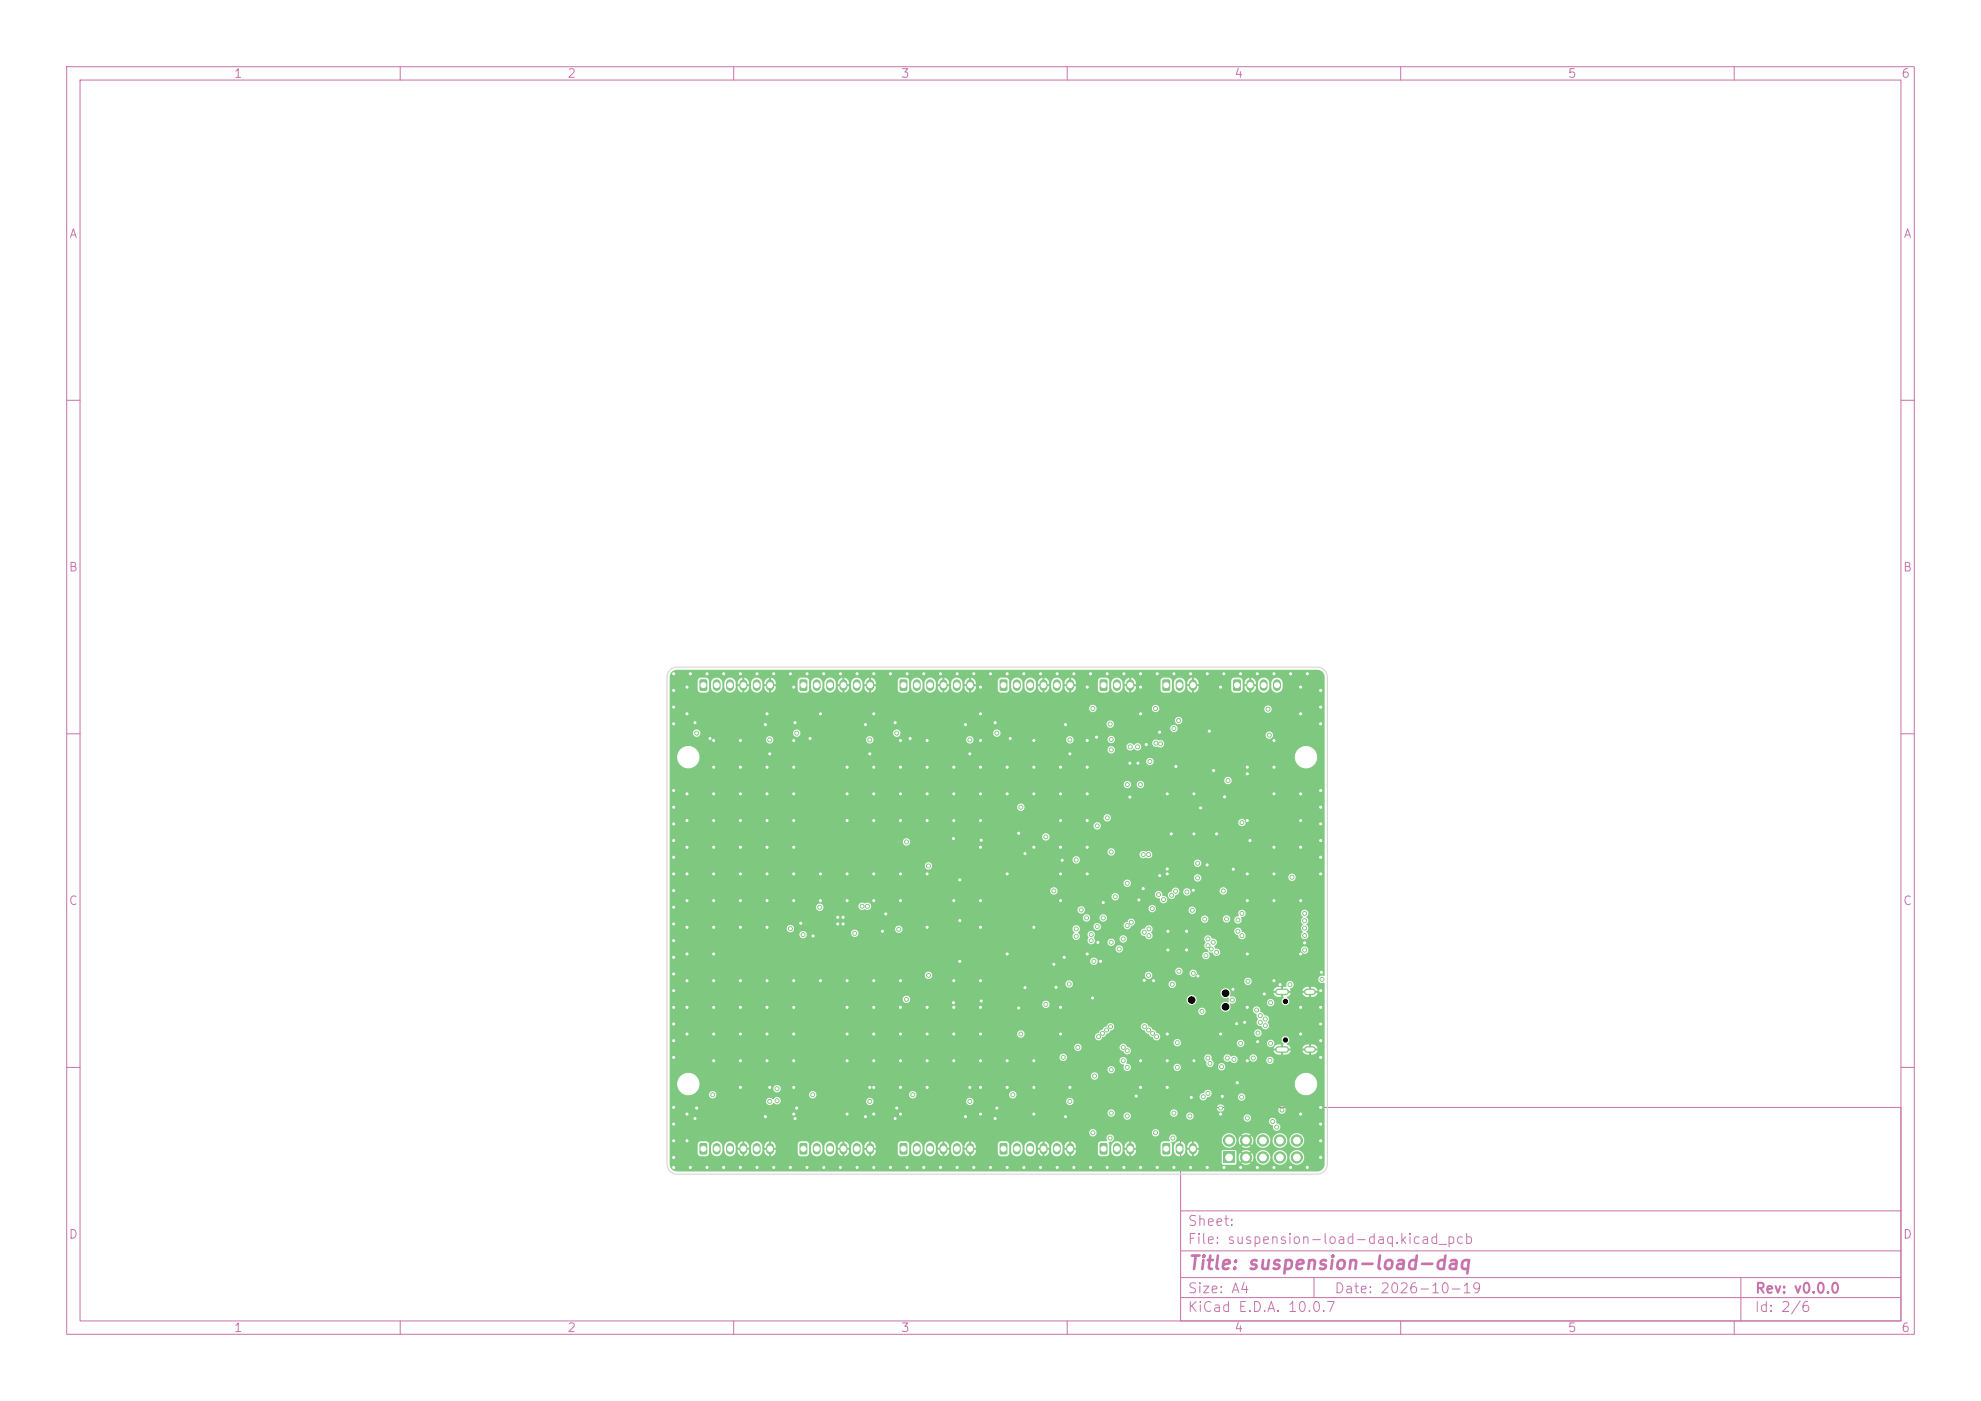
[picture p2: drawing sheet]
<svg xmlns="http://www.w3.org/2000/svg" width="297mm" height="210mm" viewBox="0 0 297 210" stroke-linecap="round" stroke-linejoin="round" font-family="sans-serif">
<defs><g id="words">
<text font-size="2" fill="#c872ab" x="178" y="190.8">Title: suspension-load-daq</text>
<g font-size="1.5" fill="#c872ab">
<text x="178" y="184.1">Sheet:</text>
<text x="178" y="186.8">File: suspension-load-daq.kicad_pcb</text>
<text x="178" y="197">KiCad E.D.A. 10.0.7</text>
<text x="178" y="194.2">Size: A4</text>
<text x="200" y="194.2">Date: 2026-10-19</text>
<text x="263" y="197">Id: 2/6</text>
<text x="263" y="194.2">Rev: v0.0.0</text>
</g>
<g font-size="1.3" fill="#c872ab">
<text x="35" y="12">1</text>
<text x="85" y="12">2</text>
<text x="135" y="12">3</text>
<text x="185" y="12">4</text>
<text x="235" y="12">5</text>
<text x="285" y="12">6</text>
<text x="10.3" y="36">A</text>
<text x="285.3" y="36">A</text>
<text x="10.2" y="86">B</text>
<text x="285.2" y="86">B</text>
<text x="10.2" y="136">C</text>
<text x="285.2" y="136">C</text>
<text x="10.2" y="186">D</text>
<text x="285.2" y="186">D</text>
<text x="35" y="200">1</text>
<text x="85" y="200">2</text>
<text x="135" y="200">3</text>
<text x="185" y="200">4</text>
<text x="235" y="200">5</text>
<text x="285" y="200">6</text>
</g>
</g></defs>
<g fill="none" stroke="#c872ab" stroke-width=".15">
<path d="M10 10h277v190h-277zM12 12h273v186h-273zM60 10v2M110 10v2M160 10v2M210 10v2M260 10v2M10 60h2M285 60h2M10 110h2M285 110h2M10 160h2"/>
<path d="M177 166h108v32h-108zM285 160h2M60 198v2M110 198v2M160 198v2M177 194.5h108M177 191.5h108M177 187.5h108M177 181.5h108M197 191.5v3M210 198v2M260 198v2"/>
<path d="M261 191.5v6.5"/>
</g>
<path d="M104.9 101.9l.9-.1 .2 .2v1.3l-.1 .3h-.8l-.2-.2z" fill="#7fc87f"/>
<path d="M107.4 102.4v.6M109.4 102.4v.6M111.4 102.4v.6M113.5 102.4v.6M115.5 102.4v.6" fill="none" stroke="#7fc87f" stroke-width="1.2"/>
<path d="M174.3 101.9l.9-.1 .2 .2 .1 1.3-.2 .3h-.8l-.2-.2z" fill="#7fc87f"/>
<path d="M176.8 102.4v.6M178.8 102.4v.6" fill="none" stroke="#7fc87f" stroke-width="1.2"/>
<path d="M174.3 171.4l.9-.1 .2 .2 .1 1.3-.2 .3h-.8l-.2-.2z" fill="#7fc87f"/>
<path d="M176.8 171.9v.6M178.8 171.9v.6" fill="none" stroke="#7fc87f" stroke-width="1.2"/>
<circle cx="195.8" cy="113.5" r="1.8" fill="#7fc87f" stroke="#7fc87f" stroke-width=".15"/>
<path d="M164.9 171.4l.9-.1 .2 .2v1.3l-.1 .3h-.8l-.2-.2z" fill="#7fc87f"/>
<path d="M167.4 171.9v.6M169.5 171.9v.6" fill="none" stroke="#7fc87f" stroke-width="1.2"/>
<path d="M134.9 171.4l.9-.1 .2 .2v1.3l-.1 .3h-.8l-.2-.2z" fill="#7fc87f"/>
<path d="M137.4 171.9v.6M139.4 171.9v.6M141.4 171.9v.6M143.4 171.9v.6M145.5 171.9v.6" fill="none" stroke="#7fc87f" stroke-width="1.2"/>
<path d="M184.9 101.9l.9-.1 .2 .2v1.3l-.1 .3h-.8l-.2-.2z" fill="#7fc87f"/>
<path d="M187.4 102.4v.6M189.5 102.4v.6M191.4 102.4v.6" fill="none" stroke="#7fc87f" stroke-width="1.2"/>
<path d="M119.9 171.4l.9-.1 .2 .2v1.3l-.1 .3h-.8l-.2-.2z" fill="#7fc87f"/>
<path d="M122.4 171.9v.6M124.4 171.9v.6M126.4 171.9v.6M128.5 171.9v.6M130.5 171.9v.6" fill="none" stroke="#7fc87f" stroke-width="1.2"/>
<path d="M119.9 101.9l.9-.1 .2 .2v1.3l-.1 .3h-.8l-.2-.2z" fill="#7fc87f"/>
<path d="M122.4 102.4v.6M124.4 102.4v.6M126.4 102.4v.6M128.5 102.4v.6M130.5 102.4v.6" fill="none" stroke="#7fc87f" stroke-width="1.2"/>
<g fill="#7fc87f" stroke="#7fc87f" stroke-width=".15">
<circle cx="195.8" cy="162.5" r="1.8"/>
<circle cx="103.2" cy="113.5" r="1.8"/>
</g>
<path d="M149.9 101.9l.9-.1 .2 .2v1.3l-.1 .3h-.8l-.2-.2z" fill="#7fc87f"/>
<path d="M152.4 102.4v.6M154.4 102.4v.6M156.4 102.4v.6M158.4 102.4v.6M160.5 102.4v.6" fill="none" stroke="#7fc87f" stroke-width="1.2"/>
<path d="M104.9 171.4l.9-.1 .2 .2v1.3l-.1 .3h-.8l-.2-.2z" fill="#7fc87f"/>
<path d="M107.4 171.9v.6M109.4 171.9v.6M111.4 171.9v.6M113.5 171.9v.6M115.5 171.9v.6" fill="none" stroke="#7fc87f" stroke-width="1.2"/>
<circle cx="103.2" cy="162.5" r="1.8" fill="#7fc87f" stroke="#7fc87f" stroke-width=".15"/>
<path d="M183.4 172.7h1.7v1.7h-1.7z" fill="#7fc87f"/>
<g fill="#7fc87f" stroke="#7fc87f" stroke-width=".15">
<circle cx="184.3" cy="171" r=".85"/>
<circle cx="186.8" cy="173.5" r=".85"/>
<circle cx="186.8" cy="171" r=".85"/>
<circle cx="189.3" cy="173.5" r=".85"/>
<circle cx="189.3" cy="171" r=".85"/>
<circle cx="191.9" cy="173.5" r=".85"/>
<circle cx="191.9" cy="171" r=".85"/>
<circle cx="194.4" cy="173.5" r=".85"/>
<circle cx="194.4" cy="171" r=".85"/>
</g>
<path d="M149.9 171.4l.9-.1 .2 .2v1.3l-.1 .3h-.8l-.2-.2z" fill="#7fc87f"/>
<path d="M152.4 171.9v.6M154.4 171.9v.6M156.4 171.9v.6M158.4 171.9v.6M160.5 171.9v.6" fill="none" stroke="#7fc87f" stroke-width="1.2"/>
<path d="M164.9 101.9l.9-.1 .2 .2v1.3l-.1 .3h-.8l-.2-.2z" fill="#7fc87f"/>
<path d="M167.4 102.4v.6M169.5 102.4v.6" fill="none" stroke="#7fc87f" stroke-width="1.2"/>
<path d="M134.9 101.9l.9-.1 .2 .2v1.3l-.1 .3h-.8l-.2-.2z" fill="#7fc87f"/>
<path d="M137.4 102.4v.6M139.4 102.4v.6M141.4 102.4v.6M143.4 102.4v.6M145.5 102.4v.6" fill="none" stroke="#7fc87f" stroke-width="1.2"/>
<path d="M191.7 157.3h1.1M191.7 148.7h1.1M196 157.3h.8M196 148.7h.8" fill="none" stroke="#7fc87f" stroke-width="1"/>
<g fill="#7fc87f" stroke="#7fc87f" stroke-width=".15">
<circle cx="118.5" cy="139.2" r=".3"/>
<circle cx="175.9" cy="170.6" r=".3"/>
<circle cx="187" cy="167.6" r=".3"/>
<circle cx="176.7" cy="108" r=".3"/>
<circle cx="116.5" cy="163.2" r=".3"/>
<circle cx="166.5" cy="170.6" r=".3"/>
<circle cx="116.5" cy="165" r=".3"/>
<circle cx="166.5" cy="108.5" r=".3"/>
<circle cx="164.5" cy="123.8" r=".3"/>
<circle cx="166" cy="122.6" r=".3"/>
<circle cx="166.6" cy="160.3" r=".3"/>
<circle cx="177.9" cy="142.4" r=".3"/>
<circle cx="107" cy="119" r=".3"/>
<circle cx="138.5" cy="101" r=".3"/>
<circle cx="181" cy="129.6" r=".3"/>
<circle cx="129.8" cy="108.6" r=".3"/>
<circle cx="198" cy="126" r=".3"/>
<circle cx="163" cy="115" r=".3"/>
<circle cx="130.4" cy="113" r=".3"/>
<circle cx="136" cy="101" r=".3"/>
<circle cx="179" cy="125" r=".3"/>
<circle cx="198" cy="156" r=".3"/>
<circle cx="159" cy="151" r=".3"/>
<circle cx="165" cy="144.1" r=".3"/>
<circle cx="187" cy="159" r=".3"/>
<circle cx="158.3" cy="148" r=".3"/>
<circle cx="198" cy="118.5" r=".3"/>
<circle cx="115" cy="107" r=".3"/>
<circle cx="155" cy="159" r=".3"/>
<circle cx="113.5" cy="175" r=".3"/>
<circle cx="135" cy="151" r=".3"/>
<circle cx="132.3" cy="139.6" r=".3"/>
<circle cx="175" cy="163" r=".3"/>
<circle cx="198" cy="106" r=".3"/>
<circle cx="107" cy="127" r=".3"/>
<circle cx="173.5" cy="175" r=".3"/>
<circle cx="107" cy="151" r=".3"/>
<circle cx="181.3" cy="109.6" r=".3"/>
<circle cx="146" cy="175" r=".3"/>
<circle cx="103" cy="171" r=".3"/>
<circle cx="180" cy="121.1" r=".3"/>
<circle cx="198" cy="153.5" r=".3"/>
<circle cx="183.5" cy="101" r=".3"/>
<circle cx="101" cy="151" r=".3"/>
<circle cx="106" cy="175" r=".3"/>
<circle cx="151" cy="143" r=".3"/>
<circle cx="159.2" cy="128.9" r=".3"/>
<circle cx="133.5" cy="175" r=".3"/>
<circle cx="114.8" cy="108.6" r=".3"/>
<circle cx="119" cy="163" r=".3"/>
<circle cx="163" cy="127" r=".3"/>
<circle cx="171" cy="163" r=".3"/>
<circle cx="121" cy="175" r=".3"/>
<circle cx="143" cy="135" r=".3"/>
<circle cx="116" cy="101" r=".3"/>
<circle cx="103" cy="123" r=".3"/>
<circle cx="191" cy="111" r=".3"/>
<circle cx="111" cy="123" r=".3"/>
<circle cx="111" cy="159" r=".3"/>
<circle cx="163" cy="111" r=".3"/>
<circle cx="115" cy="131" r=".3"/>
<circle cx="143.5" cy="175" r=".3"/>
<circle cx="151" cy="101" r=".3"/>
<circle cx="127" cy="151" r=".3"/>
<circle cx="139" cy="163" r=".3"/>
<circle cx="128.5" cy="175" r=".3"/>
<circle cx="147" cy="155" r=".3"/>
<circle cx="195" cy="155" r=".3"/>
<circle cx="111" cy="115" r=".3"/>
<circle cx="103" cy="107" r=".3"/>
<circle cx="171" cy="175" r=".3"/>
<circle cx="198" cy="148.5" r=".3"/>
<circle cx="118.5" cy="175" r=".3"/>
<circle cx="107" cy="155" r=".3"/>
<circle cx="159" cy="135" r=".3"/>
<circle cx="159" cy="123" r=".3"/>
<circle cx="127" cy="131" r=".3"/>
<circle cx="155" cy="167" r=".3"/>
<circle cx="111" cy="119" r=".3"/>
<circle cx="108.5" cy="175" r=".3"/>
<circle cx="175.6" cy="125" r=".3"/>
<circle cx="186.6" cy="153.3" r=".3"/>
<circle cx="195" cy="127" r=".3"/>
<circle cx="131" cy="155" r=".3"/>
<circle cx="119" cy="131" r=".3"/>
<circle cx="147" cy="167" r=".3"/>
<circle cx="161" cy="175" r=".3"/>
<circle cx="119" cy="115" r=".3"/>
<circle cx="119" cy="151" r=".3"/>
<circle cx="118.5" cy="101" r=".3"/>
<circle cx="115" cy="155" r=".3"/>
<circle cx="123.5" cy="101" r=".3"/>
<circle cx="175" cy="159" r=".3"/>
<circle cx="131" cy="123" r=".3"/>
<circle cx="152.7" cy="124.9" r=".3"/>
<circle cx="182.4" cy="125" r=".3"/>
<circle cx="151.5" cy="110.7" r=".3"/>
<circle cx="101" cy="121" r=".3"/>
<circle cx="130.4" cy="163" r=".3"/>
<circle cx="101" cy="175" r=".3"/>
<circle cx="198" cy="158.5" r=".3"/>
<circle cx="195" cy="143" r=".3"/>
<circle cx="126" cy="175" r=".3"/>
<circle cx="152.7" cy="151.1" r=".3"/>
<circle cx="158" cy="144.6" r=".3"/>
<circle cx="104.2" cy="167.7" r=".3"/>
<circle cx="160.4" cy="163" r=".3"/>
<circle cx="170.6" cy="114.4" r=".3"/>
<circle cx="111" cy="111" r=".3"/>
<circle cx="101" cy="141" r=".3"/>
<circle cx="175.1" cy="142.4" r=".3"/>
<circle cx="148.5" cy="175" r=".3"/>
<circle cx="131" cy="135" r=".3"/>
<circle cx="107" cy="139" r=".3"/>
<circle cx="101" cy="133.5" r=".3"/>
<circle cx="101" cy="143.5" r=".3"/>
<circle cx="187" cy="143" r=".3"/>
<circle cx="115" cy="119" r=".3"/>
<circle cx="125.6" cy="138.5" r=".3"/>
<circle cx="178.9" cy="133.5" r=".3"/>
<circle cx="143.9" cy="144.1" r=".3"/>
<circle cx="198.1" cy="145.8" r=".3"/>
<circle cx="119" cy="167" r=".3"/>
<circle cx="107" cy="115" r=".3"/>
<circle cx="101" cy="136" r=".3"/>
<circle cx="155" cy="115" r=".3"/>
<circle cx="108.5" cy="101" r=".3"/>
<circle cx="183" cy="167" r=".3"/>
<circle cx="147.1" cy="125.9" r=".3"/>
<circle cx="153.5" cy="101" r=".3"/>
<circle cx="127" cy="123" r=".3"/>
<circle cx="149.5" cy="166.1" r=".3"/>
<circle cx="170.7" cy="134.9" r=".3"/>
<circle cx="134.5" cy="166.1" r=".3"/>
<circle cx="144.8" cy="167.4" r=".3"/>
<circle cx="123" cy="147" r=".3"/>
<circle cx="136" cy="175" r=".3"/>
<circle cx="135" cy="131" r=".3"/>
<circle cx="111" cy="175" r=".3"/>
<circle cx="151" cy="163" r=".3"/>
<circle cx="128.5" cy="101" r=".3"/>
<circle cx="138.5" cy="175" r=".3"/>
<circle cx="111" cy="135" r=".3"/>
<circle cx="151" cy="175" r=".3"/>
<circle cx="101" cy="131" r=".3"/>
<circle cx="139" cy="123" r=".3"/>
<circle cx="178.5" cy="101" r=".3"/>
<circle cx="135" cy="147" r=".3"/>
<circle cx="111" cy="147" r=".3"/>
<circle cx="187" cy="151" r=".3"/>
<circle cx="147" cy="139" r=".3"/>
<circle cx="195" cy="103" r=".3"/>
<circle cx="156" cy="175" r=".3"/>
<circle cx="104.2" cy="108.3" r=".3"/>
<circle cx="119" cy="103" r=".3"/>
<circle cx="139" cy="119" r=".3"/>
<circle cx="135" cy="115" r=".3"/>
<circle cx="195" cy="123" r=".3"/>
<circle cx="166" cy="101" r=".3"/>
<circle cx="175" cy="131" r=".3"/>
<circle cx="125.6" cy="137.5" r=".3"/>
<circle cx="147" cy="111" r=".3"/>
<circle cx="173.9" cy="109.8" r=".3"/>
<circle cx="171" cy="101" r=".3"/>
<circle cx="179" cy="159" r=".3"/>
<circle cx="178.6" cy="164.5" r=".3"/>
<circle cx="165.4" cy="135.3" r=".3"/>
<circle cx="195" cy="119" r=".3"/>
<circle cx="103" cy="143" r=".3"/>
<circle cx="171" cy="159" r=".3"/>
<circle cx="198" cy="103.5" r=".3"/>
<circle cx="131" cy="163" r=".3"/>
<circle cx="115" cy="115" r=".3"/>
<circle cx="179.6" cy="146.3" r=".3"/>
<circle cx="187" cy="116" r=".3"/>
<circle cx="101" cy="126" r=".3"/>
<circle cx="187" cy="131" r=".3"/>
<circle cx="196" cy="175" r=".3"/>
<circle cx="151" cy="131" r=".3"/>
<circle cx="198" cy="128.5" r=".3"/>
<circle cx="123" cy="131" r=".3"/>
<circle cx="198" cy="123.5" r=".3"/>
<circle cx="153.7" cy="148.1" r=".3"/>
<circle cx="177.9" cy="139.6" r=".3"/>
<circle cx="107" cy="143" r=".3"/>
<circle cx="159.8" cy="167.4" r=".3"/>
<circle cx="189.6" cy="149" r=".3"/>
<circle cx="116" cy="175" r=".3"/>
<circle cx="119.2" cy="167.7" r=".3"/>
<circle cx="111" cy="127" r=".3"/>
<circle cx="132.8" cy="137" r=".3"/>
<circle cx="151" cy="115" r=".3"/>
<circle cx="123.5" cy="175" r=".3"/>
<circle cx="115" cy="139" r=".3"/>
<circle cx="131" cy="107" r=".3"/>
<circle cx="155" cy="119" r=".3"/>
<circle cx="115" cy="147" r=".3"/>
<circle cx="186" cy="101" r=".3"/>
<circle cx="113.5" cy="101" r=".3"/>
<circle cx="101" cy="118.5" r=".3"/>
<circle cx="198" cy="171" r=".3"/>
<circle cx="135" cy="135" r=".3"/>
<circle cx="168.5" cy="175" r=".3"/>
<circle cx="163" cy="143" r=".3"/>
<circle cx="158.5" cy="101" r=".3"/>
<circle cx="101" cy="146" r=".3"/>
<circle cx="156" cy="101" r=".3"/>
<circle cx="159" cy="119" r=".3"/>
<circle cx="163.5" cy="175" r=".3"/>
<circle cx="135" cy="119" r=".3"/>
<circle cx="111" cy="101" r=".3"/>
<circle cx="139" cy="139" r=".3"/>
<circle cx="139" cy="155" r=".3"/>
<circle cx="147" cy="163" r=".3"/>
<circle cx="171.9" cy="111.6" r=".3"/>
<circle cx="188.5" cy="175" r=".3"/>
<circle cx="187" cy="123" r=".3"/>
<circle cx="127" cy="155" r=".3"/>
<circle cx="155" cy="111" r=".3"/>
<circle cx="183.3" cy="164.3" r=".3"/>
<circle cx="114.8" cy="167.4" r=".3"/>
<circle cx="187" cy="135" r=".3"/>
<circle cx="127" cy="167" r=".3"/>
<circle cx="126.4" cy="137.5" r=".3"/>
<circle cx="107" cy="131" r=".3"/>
<circle cx="119" cy="127" r=".3"/>
<circle cx="198" cy="173.5" r=".3"/>
<circle cx="181.9" cy="115.5" r=".3"/>
<circle cx="153.5" cy="175" r=".3"/>
<circle cx="195" cy="151" r=".3"/>
<circle cx="131" cy="119" r=".3"/>
<circle cx="135" cy="111" r=".3"/>
<circle cx="169.4" cy="114.4" r=".3"/>
<circle cx="191.9" cy="147.6" r=".3"/>
<circle cx="145.4" cy="163" r=".3"/>
<circle cx="159" cy="115" r=".3"/>
<circle cx="191" cy="127" r=".3"/>
<circle cx="148.5" cy="101" r=".3"/>
<circle cx="147.1" cy="150" r=".3"/>
<circle cx="111" cy="131" r=".3"/>
<circle cx="123" cy="107" r=".3"/>
<circle cx="126.4" cy="138.5" r=".3"/>
<circle cx="101" cy="173.5" r=".3"/>
<circle cx="107" cy="135" r=".3"/>
<circle cx="139" cy="115" r=".3"/>
<circle cx="163" cy="123" r=".3"/>
<circle cx="101" cy="171" r=".3"/>
<circle cx="178.5" cy="175" r=".3"/>
<circle cx="147" cy="119" r=".3"/>
<circle cx="119" cy="123" r=".3"/>
<circle cx="149.2" cy="167.7" r=".3"/>
<circle cx="107" cy="123" r=".3"/>
<circle cx="101" cy="166" r=".3"/>
<circle cx="163.8" cy="149.6" r=".3"/>
<circle cx="135" cy="163" r=".3"/>
<circle cx="103" cy="103" r=".3"/>
<circle cx="111" cy="163" r=".3"/>
<circle cx="131" cy="131" r=".3"/>
<circle cx="101" cy="138.5" r=".3"/>
<circle cx="147" cy="159" r=".3"/>
<circle cx="147" cy="103" r=".3"/>
<circle cx="121.9" cy="140.3" r=".3"/>
<circle cx="159" cy="155" r=".3"/>
<circle cx="106.4" cy="110.7" r=".3"/>
<circle cx="191" cy="175" r=".3"/>
<circle cx="101" cy="168.5" r=".3"/>
<circle cx="135" cy="159" r=".3"/>
<circle cx="115.4" cy="163" r=".3"/>
<circle cx="163" cy="131" r=".3"/>
<circle cx="183.5" cy="175" r=".3"/>
<circle cx="119" cy="119" r=".3"/>
<circle cx="198" cy="121" r=".3"/>
<circle cx="119" cy="147" r=".3"/>
<circle cx="195" cy="107" r=".3"/>
<circle cx="198" cy="166" r=".3"/>
<circle cx="147" cy="107" r=".3"/>
<circle cx="141" cy="175" r=".3"/>
<circle cx="139" cy="151" r=".3"/>
<circle cx="134.2" cy="108.3" r=".3"/>
<circle cx="127" cy="135" r=".3"/>
<circle cx="151" cy="119" r=".3"/>
<circle cx="126" cy="101" r=".3"/>
<circle cx="163" cy="119" r=".3"/>
<circle cx="134.2" cy="167.7" r=".3"/>
<circle cx="181" cy="101" r=".3"/>
<circle cx="183" cy="103" r=".3"/>
<circle cx="143" cy="155" r=".3"/>
<circle cx="119" cy="111" r=".3"/>
<circle cx="103" cy="135" r=".3"/>
<circle cx="191" cy="135" r=".3"/>
<circle cx="103.5" cy="101" r=".3"/>
<circle cx="159.6" cy="143.5" r=".3"/>
<circle cx="164.4" cy="110.5" r=".3"/>
<circle cx="143" cy="119" r=".3"/>
<circle cx="168.5" cy="101" r=".3"/>
<circle cx="101" cy="153.5" r=".3"/>
<circle cx="143.9" cy="138" r=".3"/>
<circle cx="149.2" cy="108.3" r=".3"/>
<circle cx="143" cy="147" r=".3"/>
<circle cx="181" cy="175" r=".3"/>
<circle cx="188.5" cy="101" r=".3"/>
<circle cx="115.4" cy="113" r=".3"/>
<circle cx="173.9" cy="131.2" r=".3"/>
<circle cx="101" cy="123.5" r=".3"/>
<circle cx="115" cy="135" r=".3"/>
<circle cx="147" cy="151" r=".3"/>
<circle cx="195.6" cy="141.3" r=".3"/>
<circle cx="198" cy="131" r=".3"/>
<circle cx="103" cy="119" r=".3"/>
<circle cx="151" cy="159" r=".3"/>
<circle cx="195" cy="135" r=".3"/>
<circle cx="198" cy="151" r=".3"/>
<circle cx="191" cy="115" r=".3"/>
<circle cx="111" cy="151" r=".3"/>
<circle cx="198" cy="108.5" r=".3"/>
<circle cx="163" cy="103" r=".3"/>
<circle cx="143" cy="151" r=".3"/>
<circle cx="103" cy="127" r=".3"/>
<circle cx="147" cy="123" r=".3"/>
<circle cx="123" cy="135" r=".3"/>
<circle cx="101" cy="148.5" r=".3"/>
<circle cx="164.6" cy="141.3" r=".3"/>
<circle cx="169.4" cy="119.5" r=".3"/>
<circle cx="176" cy="101" r=".3"/>
<circle cx="143" cy="115" r=".3"/>
<circle cx="103" cy="151" r=".3"/>
<circle cx="146" cy="101" r=".3"/>
<circle cx="119" cy="159" r=".3"/>
<circle cx="193.5" cy="175" r=".3"/>
<circle cx="147" cy="115" r=".3"/>
<circle cx="183" cy="155" r=".3"/>
<circle cx="159" cy="127" r=".3"/>
<circle cx="159.7" cy="108.6" r=".3"/>
<circle cx="119.2" cy="108.3" r=".3"/>
<circle cx="170.3" cy="164.3" r=".3"/>
<circle cx="135" cy="167" r=".3"/>
<circle cx="143" cy="159" r=".3"/>
<circle cx="183.6" cy="119.4" r=".3"/>
<circle cx="131" cy="151" r=".3"/>
<circle cx="115" cy="123" r=".3"/>
<circle cx="101" cy="128.5" r=".3"/>
<circle cx="191" cy="131" r=".3"/>
<circle cx="103" cy="155" r=".3"/>
<circle cx="166" cy="175" r=".3"/>
<circle cx="127" cy="119" r=".3"/>
<circle cx="184.9" cy="148.3" r=".3"/>
<circle cx="185.5" cy="162.3" r=".3"/>
<circle cx="106" cy="101" r=".3"/>
<circle cx="101" cy="156" r=".3"/>
<circle cx="175" cy="130.2" r=".3"/>
<circle cx="153.7" cy="127.9" r=".3"/>
<circle cx="119" cy="135" r=".3"/>
<circle cx="185.4" cy="153.5" r=".3"/>
<circle cx="127" cy="147" r=".3"/>
<circle cx="176" cy="175" r=".3"/>
<circle cx="127" cy="159" r=".3"/>
<circle cx="186" cy="175" r=".3"/>
<circle cx="187.4" cy="126" r=".3"/>
<circle cx="139" cy="131" r=".3"/>
<circle cx="147" cy="135" r=".3"/>
<circle cx="121.5" cy="110.7" r=".3"/>
<circle cx="119" cy="155" r=".3"/>
<circle cx="144.8" cy="108.6" r=".3"/>
<circle cx="103" cy="131" r=".3"/>
<circle cx="142.9" cy="125.7" r=".3"/>
<circle cx="142.9" cy="150.3" r=".3"/>
<circle cx="139" cy="111" r=".3"/>
<circle cx="173.5" cy="101" r=".3"/>
<circle cx="103" cy="147" r=".3"/>
<circle cx="179" cy="119" r=".3"/>
<circle cx="101" cy="108.5" r=".3"/>
<circle cx="163.5" cy="101" r=".3"/>
<circle cx="131" cy="159" r=".3"/>
<circle cx="101" cy="158.5" r=".3"/>
<circle cx="135" cy="123" r=".3"/>
<circle cx="172.9" cy="147" r=".3"/>
<circle cx="103" cy="167" r=".3"/>
<circle cx="176.3" cy="114.9" r=".3"/>
<circle cx="143" cy="123" r=".3"/>
<circle cx="196" cy="101" r=".3"/>
<circle cx="160.4" cy="113" r=".3"/>
<circle cx="133.5" cy="101" r=".3"/>
<circle cx="127" cy="115" r=".3"/>
<circle cx="131" cy="167" r=".3"/>
<circle cx="103.5" cy="175" r=".3"/>
<circle cx="191" cy="119" r=".3"/>
<circle cx="193.5" cy="101" r=".3"/>
<circle cx="184.9" cy="130.3" r=".3"/>
<circle cx="101" cy="101" r=".3"/>
<circle cx="171.4" cy="133.2" r=".3"/>
<circle cx="175" cy="119" r=".3"/>
<circle cx="131" cy="115" r=".3"/>
<circle cx="159" cy="131" r=".3"/>
<circle cx="155" cy="139" r=".3"/>
<circle cx="175.1" cy="139.6" r=".3"/>
<circle cx="131" cy="175" r=".3"/>
<circle cx="155" cy="163" r=".3"/>
<circle cx="101" cy="106" r=".3"/>
<circle cx="129.8" cy="167.4" r=".3"/>
<circle cx="131" cy="101" r=".3"/>
<circle cx="195" cy="167" r=".3"/>
<circle cx="171.6" cy="146.9" r=".3"/>
<circle cx="104.4" cy="166.1" r=".3"/>
<circle cx="147" cy="127" r=".3"/>
<circle cx="143.5" cy="101" r=".3"/>
<circle cx="115" cy="151" r=".3"/>
<circle cx="115" cy="127" r=".3"/>
<circle cx="191" cy="101" r=".3"/>
<circle cx="187" cy="115" r=".3"/>
<circle cx="139" cy="159" r=".3"/>
<circle cx="155" cy="127" r=".3"/>
<circle cx="121" cy="101" r=".3"/>
<circle cx="120.1" cy="138.4" r=".3"/>
<circle cx="158.5" cy="175" r=".3"/>
<circle cx="145.4" cy="113" r=".3"/>
<circle cx="161" cy="101" r=".3"/>
<circle cx="131" cy="147" r=".3"/>
<circle cx="171" cy="103" r=".3"/>
<circle cx="147" cy="147" r=".3"/>
<circle cx="141" cy="101" r=".3"/>
<circle cx="107" cy="159" r=".3"/>
<circle cx="188.6" cy="156.2" r=".3"/>
<circle cx="191" cy="147" r=".3"/>
<circle cx="198" cy="168.5" r=".3"/>
<circle cx="111" cy="139" r=".3"/>
<circle cx="171" cy="107" r=".3"/>
<circle cx="107" cy="111" r=".3"/>
<circle cx="136.5" cy="110.7" r=".3"/>
<circle cx="107" cy="147" r=".3"/>
<circle cx="175" cy="155" r=".3"/>
<circle cx="103" cy="139" r=".3"/>
<circle cx="119.4" cy="166.1" r=".3"/>
<circle cx="143.9" cy="131.9" r=".3"/>
<circle cx="135" cy="155" r=".3"/>
<circle cx="101" cy="103.5" r=".3"/>
<circle cx="115" cy="159" r=".3"/>
<circle cx="111" cy="155" r=".3"/>
<circle cx="184" cy="158.6" r=".3"/>
<circle cx="181.1" cy="158.6" r=".3"/>
<circle cx="166.6" cy="110.8" r=".3"/>
<circle cx="176" cy="109.2" r=".3"/>
<circle cx="186.2" cy="164.5" r=".3"/>
<circle cx="193.7" cy="131.5" r=".3"/>
<circle cx="172.2" cy="146.2" r=".3"/>
<circle cx="172.4" cy="114.2" r=".3"/>
<circle cx="176" cy="166.9" r=".3"/>
<circle cx="192.2" cy="166.4" r=".3"/>
<circle cx="187.1" cy="147.1" r=".3"/>
<circle cx="159.4" cy="158.5" r=".3"/>
<circle cx="164.1" cy="161.3" r=".3"/>
<circle cx="180.2" cy="151.6" r=".3"/>
<circle cx="163.6" cy="141" r=".3"/>
<circle cx="178.9" cy="145.9" r=".3"/>
<circle cx="164" cy="144.1" r=".3"/>
<circle cx="166.6" cy="166.9" r=".3"/>
<circle cx="183.9" cy="137.8" r=".3"/>
<circle cx="161.6" cy="157" r=".3"/>
<circle cx="195.6" cy="139.1" r=".3"/>
<circle cx="180.6" cy="137.8" r=".3"/>
<circle cx="198.2" cy="146.8" r=".3"/>
<circle cx="158" cy="133.6" r=".3"/>
<circle cx="180.4" cy="164.4" r=".3"/>
<circle cx="193.4" cy="147.6" r=".3"/>
<circle cx="185" cy="158.8" r=".3"/>
<circle cx="183" cy="166.1" r=".3"/>
<circle cx="169" cy="132.4" r=".3"/>
<circle cx="190.4" cy="159" r=".3"/>
<circle cx="135.9" cy="149.8" r=".3"/>
<circle cx="139.2" cy="146.2" r=".3"/>
<circle cx="168.4" cy="159" r=".3"/>
<circle cx="168.4" cy="140.8" r=".3"/>
<circle cx="178.4" cy="167.3" r=".3"/>
<circle cx="168.4" cy="157" r=".3"/>
<circle cx="175.8" cy="147.6" r=".3"/>
<circle cx="162.1" cy="136.4" r=".3"/>
<circle cx="171.6" cy="153.9" r=".3"/>
<circle cx="166.5" cy="153.9" r=".3"/>
<circle cx="173.3" cy="106.2" r=".3"/>
<circle cx="163.9" cy="106.2" r=".3"/>
<circle cx="173.3" cy="169.8" r=".3"/>
<circle cx="175.6" cy="134.2" r=".3"/>
<circle cx="167.2" cy="134.4" r=".3"/>
<circle cx="163.9" cy="169.8" r=".3"/>
<circle cx="134.8" cy="139.3" r=".3"/>
<circle cx="160.4" cy="165.1" r=".3"/>
<circle cx="129.2" cy="135.9" r=".3"/>
<circle cx="145.4" cy="165.1" r=".3"/>
<circle cx="130.4" cy="110.9" r=".3"/>
<circle cx="115.4" cy="165.1" r=".3"/>
<circle cx="115.4" cy="110.9" r=".3"/>
<circle cx="145.4" cy="110.9" r=".3"/>
<circle cx="160.3" cy="147.5" r=".3"/>
<circle cx="130.1" cy="135.9" r=".3"/>
<circle cx="160.4" cy="110.9" r=".3"/>
<circle cx="130.4" cy="165.1" r=".3"/>
<circle cx="173.7" cy="134.1" r=".3"/>
<circle cx="174" cy="111.5" r=".3"/>
<circle cx="153" cy="121" r=".3"/>
<circle cx="156.8" cy="125.5" r=".3"/>
<circle cx="149.5" cy="109.9" r=".3"/>
<circle cx="104.4" cy="109.9" r=".3"/>
<circle cx="119.4" cy="109.9" r=".3"/>
<circle cx="182.4" cy="142.8" r=".3"/>
<circle cx="134.5" cy="109.9" r=".3"/>
<circle cx="106.8" cy="164.1" r=".3"/>
<circle cx="136.8" cy="164.1" r=".3"/>
<circle cx="173.4" cy="155.4" r=".3"/>
<circle cx="121.8" cy="164.1" r=".3"/>
<circle cx="151.9" cy="164.1" r=".3"/>
<circle cx="164.7" cy="155.4" r=".3"/>
<circle cx="163.6" cy="140.1" r=".3"/>
<circle cx="162.9" cy="137.6" r=".3"/>
<circle cx="185.6" cy="137.9" r=".3"/>
<circle cx="195.6" cy="138" r=".3"/>
<circle cx="172.3" cy="140.2" r=".3"/>
<circle cx="185.6" cy="139.6" r=".3"/>
<circle cx="156.8" cy="150.6" r=".3"/>
<circle cx="153" cy="155" r=".3"/>
<circle cx="167.8" cy="142.2" r=".3"/>
<circle cx="187.9" cy="158.6" r=".3"/>
<circle cx="165.9" cy="154.4" r=".3"/>
<circle cx="180.8" cy="143.2" r=".3"/>
<circle cx="161.3" cy="140.3" r=".3"/>
<circle cx="172.2" cy="154.4" r=".3"/>
<circle cx="179.6" cy="131.6" r=".3"/>
<circle cx="161.3" cy="139.2" r=".3"/>
<circle cx="179.6" cy="129.4" r=".3"/>
<circle cx="161.3" cy="128.9" r=".3"/>
<circle cx="195.6" cy="140.2" r=".3"/>
<circle cx="165.4" cy="137.6" r=".3"/>
<circle cx="164.5" cy="138.9" r=".3"/>
<circle cx="172.3" cy="139.2" r=".3"/>
<circle cx="171.6" cy="139.8" r=".3"/>
<circle cx="195.6" cy="142.4" r=".3"/>
<circle cx="186.2" cy="123.3" r=".3"/>
<circle cx="184.1" cy="117" r=".3"/>
<circle cx="174.5" cy="134.9" r=".3"/>
<circle cx="173.3" cy="111.4" r=".3"/>
<circle cx="166.6" cy="141.2" r=".3"/>
<circle cx="166.6" cy="127.7" r=".3"/>
<circle cx="190.1" cy="106.3" r=".3"/>
<circle cx="169.5" cy="111.9" r=".3"/>
<circle cx="166.6" cy="112.4" r=".3"/>
<circle cx="188.6" cy="154.9" r=".3"/>
<circle cx="188.4" cy="151.4" r=".3"/>
<circle cx="190.5" cy="150.3" r=".3"/>
<circle cx="190.5" cy="156.4" r=".3"/>
<circle cx="190.3" cy="110.2" r=".3"/>
<circle cx="170.6" cy="111.9" r=".3"/>
<circle cx="184.8" cy="149.9" r=".3"/>
<circle cx="176.3" cy="133.6" r=".3"/>
<circle cx="171.4" cy="128.1" r=".3"/>
<circle cx="169" cy="117.6" r=".3"/>
<circle cx="172.2" cy="128.1" r=".3"/>
<circle cx="171" cy="117.6" r=".3"/>
<circle cx="128.1" cy="139.9" r=".3"/>
<circle cx="122.9" cy="136" r=".3"/>
<circle cx="135.9" cy="126.2" r=".3"/>
<circle cx="139.2" cy="129.8" r=".3"/>
<circle cx="169" cy="160" r=".3"/>
<circle cx="169" cy="157.5" r=".3"/>
<circle cx="169" cy="167.3" r=".3"/>
<circle cx="169" cy="138.8" r=".3"/>
<circle cx="191.4" cy="169" r=".3"/>
<circle cx="181.1" cy="140.8" r=".3"/>
<circle cx="186.2" cy="136.9" r=".3"/>
<circle cx="176.7" cy="145.6" r=".3"/>
<circle cx="186.2" cy="140.2" r=".3"/>
<circle cx="195.6" cy="136.9" r=".3"/>
<circle cx="183.4" cy="133.6" r=".3"/>
<circle cx="178.7" cy="136.5" r=".3"/>
<circle cx="177.9" cy="133.7" r=".3"/>
<circle cx="176.5" cy="156.3" r=".3"/>
<circle cx="176.5" cy="160" r=".3"/>
<circle cx="181.1" cy="163.9" r=".3"/>
<circle cx="172.8" cy="136.2" r=".3"/>
<circle cx="169.6" cy="138.2" r=".3"/>
<circle cx="183.2" cy="159.9" r=".3"/>
<circle cx="181.4" cy="159.4" r=".3"/>
<circle cx="189.7" cy="152.8" r=".3"/>
<circle cx="189.7" cy="153.8" r=".3"/>
<circle cx="189" cy="152.3" r=".3"/>
<circle cx="189" cy="153.3" r=".3"/>
<circle cx="181.6" cy="142.2" r=".3"/>
<circle cx="165.3" cy="154.9" r=".3"/>
<circle cx="120.4" cy="140.1" r=".3"/>
<circle cx="172.8" cy="154.9" r=".3"/>
<circle cx="186" cy="156.4" r=".3"/>
<circle cx="181.1" cy="141.8" r=".3"/>
<circle cx="190.8" cy="168.1" r=".3"/>
<circle cx="181.9" cy="141.2" r=".3"/>
</g>
<path d="M100.8 100.7l.7-.3h96a1.1 1.1 0 0 1 1.1 1.1v44.7l-.1 .1a.58 .58 0 0 0-.9 .6 .58 .58 0 0 0 1 .4v27.2a1.1 1.1 0 0 1-1.1 1.1h-96a1.1 1.1 0 0 1-1.1-1.1v-3h4.2v1.4l.1 .3 .3 .1h.9l.3-.1 .1-.3v-1.1h.3v.8a.85 .85 0 0 0 .9 .7 .85 .85 0 0 0 .8-.7v-.8h.3v.9a.85 .85 0 0 0 .9 .6 .85 .85 0 0 0 .8-.7v-.8h.3v.2h.5v.3h-.5a.85 .85 0 0 0 .7 1v-.8h.3v.8l.4-.2 .3-.4v-.4h-.5v-.3h.5v-.2h.3v.9a.85 .85 0 0 0 .9 .6 .85 .85 0 0 0 .8-.7v-.8h.3v.2h.5v.3h-.5a.85 .85 0 0 0 .7 1v-.8h.3v.8l.4-.2 .2-.2 .1-.6h-.5v-.3h.5l-.1-.5h3.4l.1 1.6 .3 .2h.8a.49 .49 0 0 0 .5-.4v-1.1h.3v.9a.85 .85 0 0 0 .9 .6 .85 .85 0 0 0 .8-.7v-.8h.3v.9a.85 .85 0 0 0 .9 .6 .85 .85 0 0 0 .8-.7v-.8h.3v.2h.5v.3h-.5a.85 .85 0 0 0 .7 1v-.8h.3v.8l.4-.2 .3-.4v-.4h-.5v-.3h.5v-.2h.3v.9a.85 .85 0 0 0 .9 .6 .85 .85 0 0 0 .8-.7v-.8h.3v.2h.5v.3h-.5a.85 .85 0 0 0 .7 1v-.8h.3v.8l.4-.2 .2-.2 .1-.6h-.5v-.3h.5l-.1-.5h3.4l.1 1.6 .3 .2h.8a.49 .49 0 0 0 .5-.4v-1.1h.3v.9a.85 .85 0 0 0 .9 .6 .85 .85 0 0 0 .8-.7v-.8h.3v.9a.85 .85 0 0 0 .9 .6 .85 .85 0 0 0 .8-.7v-.8h.3v.2h.5v.3h-.5a.85 .85 0 0 0 .7 1v-.8h.3v.8l.4-.2 .3-.4v-.4h-.5v-.3h.5v-.2h.3v.9a.85 .85 0 0 0 .9 .6 .85 .85 0 0 0 .8-.7v-.8h.3v.2h.5v.3h-.5a.85 .85 0 0 0 .7 1v-.8h.3v.8l.4-.2 .2-.2 .1-.6h-.5v-.3h.5l-.1-.5h3.4l.1 1.6 .3 .2h.8a.49 .49 0 0 0 .5-.4v-1.1h.3v.9a.85 .85 0 0 0 .9 .6 .85 .85 0 0 0 .8-.7v-.8h.3v.9a.85 .85 0 0 0 .9 .6 .85 .85 0 0 0 .8-.7v-.8h.3v.2h.5v.3h-.5a.86 .86 0 0 0 .7 1v-.8h.3v.8l.4-.2 .3-.4v-.4h-.5v-.3h.5v-.2h.3v.9a.85 .85 0 0 0 .9 .6 .85 .85 0 0 0 .8-.7v-.8h.3v.2h.5v.3h-.5a.86 .86 0 0 0 .7 1v-.8h.3v.8l.4-.2 .2-.2 .1-.6h-.5v-.3h.5l-.1-.5h3.4l.1 1.6 .3 .2h.8a.49 .49 0 0 0 .5-.4v-1.1h.3v.9a.85 .85 0 0 0 .9 .6 .85 .85 0 0 0 .8-.7v-.8h.3v.2h.5v.3h-.5a.85 .85 0 0 0 .7 1v-.8h.3v.8l.4-.2 .2-.2 .1-.6h-.5v-.3h.5l-.1-.5h3.8l.1 1.6 .3 .2h.8a.49 .49 0 0 0 .5-.4v-1.1h.3v.9a.85 .85 0 0 0 .9 .6 .85 .85 0 0 0 .8-.7v-.8h.3v.2h.5v.3h-.5a.85 .85 0 0 0 .7 1v-.8h.3v.8l.4-.2 .3-.5h3.5v1.8l.1 .2h1.9l.2-.2v-1h.3l.2 .8 .5-.5 .2 .2-.5 .5h.1a1.09 1.09 0 0 0 1.3 0l-.5-.5 .3-.2 .4 .5 .2-.8h.3v.2a1.1 1.1 0 0 0 1.2 1 1.1 1.1 0 0 0 1.1-1.2h.3v.2a1.1 1.1 0 0 0 1.2 1 1.1 1.1 0 0 0 1-1.2h.3v.2a1.1 1.1 0 0 0 1.7 .8 1.1 1.1 0 0 0 0-1.8 1.1 1.1 0 0 0-1.7 .8h-.3v-.2a1.1 1.1 0 0 0-1.2-.8 1.1 1.1 0 0 0-1 1h-.3l-.1-.2a1.1 1.1 0 0 0-1.1-.8 1.1 1.1 0 0 0-1.1 1h-.3l-.2-.6-.4 .5-.3-.2 .5-.5a1.09 1.09 0 0 0-1.4 0l.5 .5-.2 .2-.5-.5-.2 .6h-.3v-.8l-.2-.2h-1.8l-.2 .2h-3.5v-.3h-.5v-.3h.5a.85 .85 0 0 0-.7-.9v.8h-.3v-.8l-.5 .3-.2 .4h-.3v-.1a.85 .85 0 0 0-.9-.6 .85 .85 0 0 0-.8 .7h-.3v-.4a.13 .13 0 0 1-.1-.2 .13 .13 0 0 1 .2 0l.3-.1 .2-.2h6.9a1.1 1.1 0 0 0 1.1 1.2 1.1 1.1 0 0 0 1.1-1.2h.3l.2 .7 .5-.4 .2 .2-.5 .4 .1 .1a1.09 1.09 0 0 0 1.3-.1l-.5-.4 .3-.2 .4 .4 .2-.7h.3v.1a1.1 1.1 0 0 0 1.2 1.1 1.1 1.1 0 0 0 1.1-1.2h.3v.1a1.1 1.1 0 0 0 1.2 1.1 1.1 1.1 0 0 0 1-1.2h.3v.1a1.1 1.1 0 0 0 1.7 .9 1.1 1.1 0 0 0 0-1.9 1.1 1.1 0 0 0-1.7 .9h-.3v-.2a1.1 1.1 0 0 0-1.2-.8 1.1 1.1 0 0 0-1 1h-.3l-.1-.2a1.1 1.1 0 0 0-1.1-.8 1.1 1.1 0 0 0-1.1 1h-.3l-.2-.6-.4 .4-.3-.2 .5-.4a1.09 1.09 0 0 0-1.4 0l.5 .4-.2 .2-.5-.4-.2 .6h-.3a1.1 1.1 0 0 0-1.1-1 1.1 1.1 0 0 0-1.1 1l-6.8-.1a.56 .56 0 0 0-.7-.7 .56 .56 0 0 0-.3 .9l-.1 .1h-1l-.3 .4h-3.8l-.2-.2-.4-.2v.8h-.3v-.8l-.5 .3-.2 .4h-.3v-.1a.85 .85 0 0 0-.9-.6 .85 .85 0 0 0-.8 .7h-.3v-.4a.13 .13 0 0 1-.1-.2 .13 .13 0 0 1 .2 0 .56 .56 0 0 0 .6-.7 .56 .56 0 0 0-.9-.4 .56 .56 0 0 0-.1 .9l-.1 .1h-1l-.3 .4h-3.4l-.2-.2-.4-.2v.8h-.3v-.8l-.5 .3-.2 .4h-.3v-.1a.85 .85 0 0 0-.9-.6 .85 .85 0 0 0-.8 .7h-.3l-.2-.4-.5-.3v.8h-.3v-.8l-.5 .3-.2 .4h-.3v-.1a.85 .85 0 0 0-.9-.6 .85 .85 0 0 0-.8 .7h-.3v-.1a.85 .85 0 0 0-.9-.6 .85 .85 0 0 0-.8 .7h-.3l-.1-.5-.4-.2h-.8l-.3 .1-.1 .3h-3.4l-.2-.2-.4-.2v.8h-.3v-.8l-.5 .3-.2 .4h-.3v-.1a.85 .85 0 0 0-.9-.6 .85 .85 0 0 0-.8 .7h-.3l-.2-.4-.5-.3v.8h-.3v-.8l-.5 .3-.2 .4h-.3v-.1a.85 .85 0 0 0-.9-.6 .85 .85 0 0 0-.8 .7h-.3v-.1a.85 .85 0 0 0-.9-.6 .85 .85 0 0 0-.8 .7h-.3l-.1-.5-.4-.2h-.8l-.3 .1-.1 .3h-3.4l-.2-.2-.4-.2v.8h-.3v-.8l-.5 .3-.2 .4h-.3v-.1a.85 .85 0 0 0-.9-.6 .85 .85 0 0 0-.8 .7h-.3l-.2-.4-.5-.3v.8h-.3v-.8l-.5 .3-.2 .4h-.3v-.1a.85 .85 0 0 0-.9-.6 .85 .85 0 0 0-.8 .7h-.3v-.1a.85 .85 0 0 0-.9-.6 .85 .85 0 0 0-.8 .7h-.3l-.1-.5-.4-.2h-.8l-.3 .1-.1 .3h-3.4l-.2-.2-.4-.2v.8h-.3v-.8l-.5 .3-.2 .4h-.3v-.1a.85 .85 0 0 0-.9-.6 .85 .85 0 0 0-.8 .7h-.3l-.2-.4-.5-.3v.8h-.3v-.8l-.5 .3-.2 .4h-.3v-.1a.85 .85 0 0 0-.9-.6 .85 .85 0 0 0-.8 .7h-.3v-.1a.85 .85 0 0 0-.9-.6 .85 .85 0 0 0-.8 .7h-.3l-.1-.5-.4-.2h-.8l-.3 .1-.1 .3h-4.2v-1.8h62.9a.56 .56 0 0 0 .5 .7 .56 .56 0 0 0 .6-.7h8.3v.2a.56 .56 0 0 0 .8 .4 .56 .56 0 0 0 0-1 .56 .56 0 0 0-.8 .4h-8.3v-.1a.56 .56 0 0 0-.6-.4 .56 .56 0 0 0-.5 .5h-62.9v-2.9h65.6v.1a.55 .55 0 0 0 .4 .5 .55 .55 0 0 0 .6-.2h1.4v.2a.55 .55 0 0 0 1 .3 .55 .55 0 0 0-.2-.9h6.2v.1a.55 .55 0 0 0 .4 .5 .55 .55 0 0 0 .6-.2h1.4v.2a.55 .55 0 0 0 .5 .4 .55 .55 0 0 0 .6-.3h7.5v.2a.55 .55 0 0 0 .9 .3h2.9v.2a.78 .78 0 0 0 .7 .5 .56 .56 0 0 0 .4 .8 .56 .56 0 0 0 .7-.5 .56 .56 0 0 0-.6-.6 .59 .59 0 0 0-.4-.8 .59 .59 0 0 0-.8 .4h-2.9l.1-.1a.55 .55 0 0 0-.2-.8 .55 .55 0 0 0-.8 .4h-7.5a.55 .55 0 0 0-.4-.7 .55 .55 0 0 0-.7 .4h-1.4a.55 .55 0 0 0-.2-.9 .55 .55 0 0 0-.8 .5l-6.5-.1-.2 .2-.3 .3h-1.4a.55 .55 0 0 0-.2-.9 .55 .55 0 0 0-.8 .5h-65.6v-.8h82v.2a.55 .55 0 0 0 .5 .4 .55 .55 0 0 0 .6-.3h8.1v.2a.56 .56 0 0 0 .9 .4 .56 .56 0 0 0 0-1 .56 .56 0 0 0-.9 .4h-8.1a.55 .55 0 0 0-.4-.7 .55 .55 0 0 0-.7 .4h-82v-1h14.5v.2a.61 .61 0 0 0 .5 .4 .61 .61 0 0 0 .6-.3h.1a.55 .55 0 0 0 .6 .2 .55 .55 0 0 0 .4-.5h12.8v.2a.56 .56 0 0 0 .6 .5 .56 .56 0 0 0 .5-.7h13.9v.2a.56 .56 0 0 0 .6 .5 .56 .56 0 0 0 .5-.7h13.9v.2a.56 .56 0 0 0 .8 .4 .56 .56 0 0 0 0-1 .56 .56 0 0 0-.8 .4h-13.9l-.1-.1a.56 .56 0 0 0-.6-.4 .56 .56 0 0 0-.4 .5h-13.9l-.1-.1a.56 .56 0 0 0-.6-.4 .56 .56 0 0 0-.4 .5h-12.8v-.1a.61 .61 0 0 0-.6-.4 .61 .61 0 0 0-.6 .3l-.2-.1a.56 .56 0 0 0-.8 .3h-14.5v-1h5.9v.2a.56 .56 0 0 0 .6 .5 .56 .56 0 0 0 .5-.7h13.9v.2a.56 .56 0 0 0 .6 .5 .56 .56 0 0 0 .5-.7h13.9v.2a.56 .56 0 0 0 .6 .5 .56 .56 0 0 0 .5-.7h13.9v.2a.55 .55 0 0 0 .5 .4 .55 .55 0 0 0 .6-.3h27.4v.2a.61 .61 0 0 0 .6 .4 .61 .61 0 0 0 .6-.4l4.6-.1a.56 .56 0 0 0 .7 .6 .56 .56 0 0 0 .2-.9 .56 .56 0 0 0-.9 .2l-4.2 .1a.56 .56 0 0 0 0-1 .56 .56 0 0 0-.9 .4l-.4 .2-.3 .3h-27.4a.55 .55 0 0 0-.4-.7 .55 .55 0 0 0-.7 .4h-13.9v-.1a.56 .56 0 0 0-.6-.4 .56 .56 0 0 0-.5 .5h-13.9v-.1a.56 .56 0 0 0-.6-.4 .56 .56 0 0 0-.5 .5h-13.9v-.1a.56 .56 0 0 0-.6-.4 .56 .56 0 0 0-.5 .5h-5.9v-.9h15.5v.2a.56 .56 0 0 0 .9 .4 .56 .56 0 0 0 0-1 .56 .56 0 0 0-.9 .4h-15.5v-1.9h63.1v.2a.56 .56 0 0 0 .9 .4 .56 .56 0 0 0 0-1 .56 .56 0 0 0-.9 .4h-63.1v-.9h65.6v.1a.56 .56 0 0 0 .9 .4 .56 .56 0 0 0 0-.9 .56 .56 0 0 0-.9 .4h-65.6v-1.9h58.4v.2a.55 .55 0 0 0 1 .3h8v.2a.69 .69 0 0 0 .7 .5 .57 .57 0 0 0 .3 .9 .57 .57 0 0 0 .8-.6h6.3v.2a.56 .56 0 0 0 .9 .4 .56 .56 0 0 0 0-1 .56 .56 0 0 0-.9 .4h-6.3l-.1-.1a.62 .62 0 0 0-.6-.4v-.1a.55 .55 0 0 0-.2-.8h11.8l.2 .4a.54 .54 0 0 1 .2 .7 .55 .55 0 0 0 .9 .2h.8v.2a.56 .56 0 0 0 .8 .4 .56 .56 0 0 0 0-1 .56 .56 0 0 0-.8 .4h-.8v-.1a.73 .73 0 0 0-.2-.9l.1-.3h1.7v.2a.62 .62 0 0 0 1.1 .3 .56 .56 0 0 0 .7 .3 .56 .56 0 0 0 .3-.8h1.8v.2a.55 .55 0 0 0 .5 .4 .55 .55 0 0 0 .6-.2h1.4v.1a.56 .56 0 0 0 .9 .4 .56 .56 0 0 0 0-.9 .56 .56 0 0 0-.9 .4l-1.4-.1a.55 .55 0 0 0-.4-.7 .55 .55 0 0 0-.7 .4h-1.9a.68 .68 0 0 0-.9-.1 .57 .57 0 0 0-.6-.3 .57 .57 0 0 0-.5 .4h-1.7l-.1-.1a.56 .56 0 0 0-.6-.4 .56 .56 0 0 0-.5 .5h-11.9a.56 .56 0 0 0-.8 .4h-8v-.1a.56 .56 0 0 0-.2-.8 .56 .56 0 0 0-.8 .4h-58.4v-1.5h60.6v.2a.56 .56 0 0 0 .7 .5 .56 .56 0 0 0 .5-.7h5.6v.2a.81 .81 0 0 0 .7 .5 .55 .55 0 0 0 .7 .4 .55 .55 0 0 0 .2-.8h22v.3h-.5l.3 .4 .4 .2h.5v-.5h.3v.5l.7-.1 .4-.5h-.5v-.3h2.7v.3h-.4a.8 .8 0 0 0 1 .6v-.5h.3v.5l.4-.1 .3-.1 .2-.4h-.4v-.3h.4a.8 .8 0 0 0-.9-.6v.4h-.3v-.4h-.4l-.4 .1-.2 .5h-1.8l-.1-.4-.5-.3a.61 .61 0 0 0 .2-1 .61 .61 0 0 0-1 .3l.1 .3 .3 .3-.1 .6h-.3v-.4h-.5a.76 .76 0 0 0-.7 .6h-21.5l-.2-.2a.32 .32 0 0 1-.4-.3 .56 .56 0 0 0-.5-.2 .56 .56 0 0 0-.5 .4h-5.6l-.1-.1a.56 .56 0 0 0-.6-.4 .56 .56 0 0 0-.5 .5h-60.6v-.7h75.5v.2a.55 .55 0 0 0 .6 .5 .55 .55 0 0 0 .6-.6h8.3v.2a.56 .56 0 0 0 .7 .5 .56 .56 0 0 0 .5-.7h3.3v.2a.56 .56 0 0 0 .9 .4 .56 .56 0 0 0 0-1 .56 .56 0 0 0-.9 .4h-3.3l-.1-.1a.56 .56 0 0 0-.6-.4 .56 .56 0 0 0-.5 .5h-8.3v-.1a.56 .56 0 0 0-.6-.5 .56 .56 0 0 0-.6 .5h-75.5v-1.3h52.1v.2a.55 .55 0 0 0 .4 .4 .55 .55 0 0 0 .6-.2h10.6v.2a.6 .6 0 0 0 .7 .5 .6 .6 0 0 0 .5-.5l.3-.2 .3-.3a.7 .7 0 0 0 .6-.5 .55 .55 0 0 0 .6-.7h3.9v.2a.81 .81 0 0 0 .7 .5 .7 .7 0 0 0 .6 .5 .71 .71 0 0 0 .6 .5 .56 .56 0 0 0 .6 .4 .56 .56 0 0 0 .4-.7 .56 .56 0 0 0-.6-.4h14.7a.56 .56 0 0 0 .8 .6 .56 .56 0 0 0 .2-.9 .56 .56 0 0 0-.9 .1l-.1 .2h-14.7a.58 .58 0 0 0-.5-.5h-.1a.6 .6 0 0 0-.5-.5 .57 .57 0 0 0-.6-.5 .57 .57 0 0 0-.6 .5h-3.9l-.1-.1a.61 .61 0 0 0-.6-.3 .61 .61 0 0 0-.5 .4 .58 .58 0 0 0-.6 .5 .7 .7 0 0 0-.6 .5 .54 .54 0 0 0-.6 .5h-10.6a.55 .55 0 0 0-.3-.8 .55 .55 0 0 0-.7 .4h-52.1v-3.4h79.2v.2a.56 .56 0 0 0 .9 .4 .56 .56 0 0 0 0-1 .56 .56 0 0 0-.9 .4h-79.2v-1h55.8v.1a.56 .56 0 0 0 .9 .4 .56 .56 0 0 0 0-.9 .56 .56 0 0 0-.9 .4h-55.8v-.8h34.9v.2a.55 .55 0 0 0 .6 .5 .55 .55 0 0 0 .6-.6h41.4v.2a.75 .75 0 0 0 1.2 .5 .75 .75 0 0 0 0-1.2 .75 .75 0 0 0-1.2 .5h-41.4v-.1a.56 .56 0 0 0-.6-.5 .56 .56 0 0 0-.6 .5h-34.9v-.9h82.6v.2a.82 .82 0 0 0 1.2 .5v.8a.76 .76 0 0 0-1.1 .2 .76 .76 0 0 0 .2 1 .76 .76 0 0 0 1.1-.2h3.4v.2a.61 .61 0 0 0 .6 .5v.5l.2 .3a.6 .6 0 0 0-.1 .7 .6 .6 0 0 0 .6 .3 .57 .57 0 0 0 .9 .4 .57 .57 0 0 0 0-.9 .63 .63 0 0 0 .2-.8 .63 .63 0 0 0-.7-.3l-.2-.4-.4-.2a.56 .56 0 0 0-.3-.7 .56 .56 0 0 0-.8 .4h-3.4l.1-.3-.1-.5 .1-.1a.55 .55 0 0 0 .7-.2h4.7v.2a.56 .56 0 0 0 .9 .4 .56 .56 0 0 0 0-1 .56 .56 0 0 0-.9 .4h-4.7a.6 .6 0 0 0-.1-.7 .6 .6 0 0 0-.7-.1l.1-.6-.1-.3h7v.3h-.5l.3 .5 .4 .1h.5v-.4h.3v.4l.1 .2a.59 .59 0 0 0-.2 .9 .59 .59 0 0 0 .9-.1 .59 .59 0 0 0-.3-.9l.5-.3 .1-.4h-.5v-.3h2.7v.3h-.4a.8 .8 0 0 0 1 .6v-.4h.3v.4h.4l.3-.1 .2-.5h-.4v-.3h.4a.8 .8 0 0 0-.9-.6v.5h-.3v-.5h-.4l-.4 .2-.2 .4h-1.8l-.1-.3h.1a.56 .56 0 0 0 .4-.8 .56 .56 0 0 0-.7-.3 .56 .56 0 0 0-.3 .8h-.5v.5h-.3v-.5l-.6 .1-.4 .2-.2 .3h-6.5a.75 .75 0 0 0-.8-.3 .75 .75 0 0 0-.6 .6h-82.6v-1.4h59.3v.2a.55 .55 0 0 0 .6 .5 .55 .55 0 0 0 .6-.6h14.3v.1a.55 .55 0 0 0 .9 .4 .55 .55 0 0 0-.2-1h10.6v.2a.56 .56 0 0 0 .9 .4 .56 .56 0 0 0 0-1 .56 .56 0 0 0-.9 .4h-10.7a.55 .55 0 0 0-.6 .5l-14.3-.1a.56 .56 0 0 0-.6-.5 .56 .56 0 0 0-.6 .5h-59.3v-1.3h38.2v.2a.56 .56 0 0 0 .7 .5 .56 .56 0 0 0 .5-.7h31.8v.2a.56 .56 0 0 0 .9 .4 .56 .56 0 0 0 0-1 .56 .56 0 0 0-.9 .4h-31.8l-.1-.1a.56 .56 0 0 0-.6-.4 .56 .56 0 0 0-.5 .5h-38.2v-.6h75.8v.2a.55 .55 0 0 0 .5 .4 .55 .55 0 0 0 .6-.3h1v.2a.56 .56 0 0 0 .9 .4 .56 .56 0 0 0 0-1 .56 .56 0 0 0-.9 .4h-1a.55 .55 0 0 0-.4-.7 .55 .55 0 0 0-.7 .4h-75.8v-1.5h63v.2a.56 .56 0 0 0 .9 .4 .56 .56 0 0 0 0-1 .56 .56 0 0 0-.9 .4h-63v-.8h79.8v.1a.58 .58 0 0 0 .9 .4 .58 .58 0 0 0 .1-.9h.6a.57 .57 0 0 0 .8 .5 .57 .57 0 0 0 .2-1h12.2v.2a.56 .56 0 0 0 .9 .4 .56 .56 0 0 0 0-.9 .56 .56 0 0 0-.9 .3h-12.2l-.3-.1a.33 .33 0 0 1-.4-.2 .33 .33 0 0 1 .2-.4 .61 .61 0 0 0 0-.7 .61 .61 0 0 0-.6-.2 .57 .57 0 0 0-.9-.4 .57 .57 0 0 0 0 .9v.1a.6 .6 0 0 0-.2 .6 .6 .6 0 0 0 .5 .5l.1 .3v.1l-.2-.1a.56 .56 0 0 0-.8 .5h-79.8v-1h66.8v.1a.56 .56 0 0 0 .9 .4 .56 .56 0 0 0 0-.9 .56 .56 0 0 0-.9 .4h-66.8v-2.2h19.4v.2a.55 .55 0 0 0 .8 .4 .55 .55 0 0 0 .3-.8h6.7v.2a.56 .56 0 0 0 .8 .4 .56 .56 0 0 0 0-1 .56 .56 0 0 0-.8 .4h-6.7l-.2-.1a.56 .56 0 0 0-.9 .3h-19.4v-.9h17.5v.2a.55 .55 0 0 0 .6 .5 .55 .55 0 0 0 .6-.6h15.1v.2a.55 .55 0 0 0 .6 .4 .55 .55 0 0 0 .5-.6h25.5l.3 .7a.55 .55 0 0 0-.2 .7 .55 .55 0 0 0 .8 .2 .55 .55 0 0 0 .1-.8h1.2l.1 .3a.42 .42 0 0 1-.1 .6 .55 .55 0 0 0 .5 .6 .55 .55 0 0 0 .6-.3h1.9v.1a.56 .56 0 0 0 .9 .4 .56 .56 0 0 0 0-.9 .56 .56 0 0 0-.9 .4h-1.9l-.1-.5h3.8a.56 .56 0 0 0 .8 .6 .56 .56 0 0 0 .2-.9 .56 .56 0 0 0-.9 .2l-3.9 .1v-.2a.55 .55 0 0 0 0-.8h7v.1a.77 .77 0 0 0 .7 .6 .56 .56 0 0 0 .9 .3 .56 .56 0 0 0 0-.9l.1-.3h12.3a.74 .74 0 0 0 .6 .7 .57 .57 0 0 0 .7 .6 .57 .57 0 0 0 .5-.7 .57 .57 0 0 0-.6-.5 .56 .56 0 0 0-.5-.5 .56 .56 0 0 0-.7 .4h-12.2a.59 .59 0 0 0-.5-.8 .59 .59 0 0 0-.7 .5 .56 .56 0 0 0-.6 .5h-7.1a.56 .56 0 0 0-.9 .3h-1.2l-.2-.2v-.1a.55 .55 0 0 0 .1-.9h2.2v.2a.55 .55 0 0 0 .7 .4 .55 .55 0 0 0 .4-.7h3.4v.1a.6 .6 0 0 0 .6 .5 .6 .6 0 0 0 .6-.5 .55 .55 0 0 0 .6-.5 .55 .55 0 0 0-.5-.6h10.4v.2a.55 .55 0 0 0 .6 .4 .55 .55 0 0 0 .5-.6h2.1v.1a.55 .55 0 0 0 .6 .5 .55 .55 0 0 0 .5-.5h.6v.2a.58 .58 0 0 0 .9 .4 .58 .58 0 0 0 .2-.9h.1a.55 .55 0 0 0 .6-.7h8.2l.1 .3 .2 .3v.2a.64 .64 0 0 0 .1 1 .65 .65 0 0 0 0 1.1 .57 .57 0 0 0-.3 .9 .57 .57 0 0 0 .9 0 .57 .57 0 0 0-.2-.9l.1-.1a.61 .61 0 0 0-.1-1.1h.1a.62 .62 0 0 0-.1-1.1 .57 .57 0 0 0 .1-.9 .57 .57 0 0 0-.9 .3h-8.2l-.1-.1a.59 .59 0 0 0-.8-.2 .59 .59 0 0 0-.2 .8l-.4 .2-.3 .3h-.6a.55 .55 0 0 0-.4-.6 .55 .55 0 0 0-.7 .5h-2.1l-.1-.1a.56 .56 0 0 0-.6-.4 .56 .56 0 0 0-.4 .5h-10.4a.78 .78 0 0 0-.7 .5 .55 .55 0 0 0-.6 .5h-3.4l-.1-.1a.56 .56 0 0 0-.5-.2 .56 .56 0 0 0-.5 .4h-2.2a.56 .56 0 0 0-.9 .4h-25.5v-.1a.56 .56 0 0 0-.6-.4 .56 .56 0 0 0-.5 .5h-15.1v-.1a.56 .56 0 0 0-.6-.5 .56 .56 0 0 0-.6 .5h-17.5v-1.6h61.9v.2a.56 .56 0 0 0 .7 .5 .56 .56 0 0 0 .5-.7h1.3v.2a.56 .56 0 0 0 .9 .4 .56 .56 0 0 0 0-1 .56 .56 0 0 0-.9 .4h-1.3l-.1-.1a.56 .56 0 0 0-.6-.4 .56 .56 0 0 0-.5 .5h-61.9v-1.6h21.9v.2a.55 .55 0 0 0 .7 .4 .55 .55 0 0 0 .4-.7h5.3v.1a.56 .56 0 0 0 .9 .4l.4 .1 31.5-.1v.2a.55 .55 0 0 0 .8 .4 .55 .55 0 0 0 .3-.8h9.6v.2a.55 .55 0 0 0 .5 .5 .55 .55 0 0 0 .6-.4h4.9v.1a.56 .56 0 0 0 .8 .4 .56 .56 0 0 0 0-.9 .56 .56 0 0 0-.8 .4h-4.9a.55 .55 0 0 0-.4-.7 .55 .55 0 0 0-.7 .4h-9.7a.56 .56 0 0 0-.5-.2 .56 .56 0 0 0-.5 .4h-31.1a.56 .56 0 0 0 .1-.8 .56 .56 0 0 0-.8-.1 .66 .66 0 0 0-1 .4h-5.3l-.1-.1a.56 .56 0 0 0-.5-.2 .56 .56 0 0 0-.5 .4h-21.9v-1.5h66.2v.1a.55 .55 0 0 0 .8 .4 .55 .55 0 0 0 .2-.9h5.5v.2a.68 .68 0 0 0 .8 .5 .58 .58 0 0 0 .5 .7 .58 .58 0 0 0 .6-.7 .58 .58 0 0 0-.7-.4v-.2h.8a.59 .59 0 0 0 .6 .7 .59 .59 0 0 0 .6-.6 .55 .55 0 0 0 .5-.6h.6v.2a.55 .55 0 0 0 .7 .4 .55 .55 0 0 0 .4-.7h4.3v.1a.56 .56 0 0 0 .9 .4 .56 .56 0 0 0 0-.9 .56 .56 0 0 0-.9 .4h-4.3l-.1-.1a.56 .56 0 0 0-.6-.2 .56 .56 0 0 0-.4 .4h-.6v-.1a.59 .59 0 0 0-.6-.4 .59 .59 0 0 0-.6 .5l-.3 .2-.2 .3h-.8a.55 .55 0 0 0-.6-.6 .55 .55 0 0 0-.6 .5h-5.6a.56 .56 0 0 0-.9 .4h-66.2v-.9h57v.1a.56 .56 0 0 0 .9 .4 .56 .56 0 0 0 0-.9 .56 .56 0 0 0-.9 .4h-57v-1.2h68v.2a.56 .56 0 0 0 .9 .4 .56 .56 0 0 0 0-1 .56 .56 0 0 0-.9 .4h-68v-.8h78.6v.2a.55 .55 0 0 0 .7 .4 .55 .55 0 0 0 .4-.7h13v.2a.56 .56 0 0 0 .9 .4 .56 .56 0 0 0 0-1 .56 .56 0 0 0-.9 .4h-13a.56 .56 0 0 0-.6-.4 .56 .56 0 0 0-.5 .5h-78.6v-1.8h38.2v.2a.56 .56 0 0 0 .9 .4 .56 .56 0 0 0 0-1 .56 .56 0 0 0-.9 .4h-38.2v-.9h60.4v.2a.55 .55 0 0 0 .9 .3h17.3v.2a.56 .56 0 0 0 .8 .4 .56 .56 0 0 0 0-1 .56 .56 0 0 0-.8 .4h-17.3l.1-.1a.55 .55 0 0 0-.2-.8 .55 .55 0 0 0-.8 .4h-60.4v-1.2h65.6v.2a.55 .55 0 0 0 .5 .4 .55 .55 0 0 0 .5-.2h3.8v.2a.56 .56 0 0 0 .9 .3 .57 .57 0 0 0 1-.2 .57 .57 0 0 0-.6-.7l-.2 .1a.72 .72 0 0 0-1.1 .3h-3.7a.55 .55 0 0 0-.3-.8 .55 .55 0 0 0-.8 .4h-65.6v-1.5h34.9v.2a.56 .56 0 0 0 .9 .4 .56 .56 0 0 0 0-1 .56 .56 0 0 0-.9 .4h-34.9v-.7h55.8v.1a.56 .56 0 0 0 .9 .4 .56 .56 0 0 0 0-.9 .56 .56 0 0 0-.9 .4h-55.8v-1.7h63.5v.2a.56 .56 0 0 0 .9 .4 .56 .56 0 0 0 0-1 .56 .56 0 0 0-.9 .4h-63.5v-.5h85.2v.2a.56 .56 0 0 0 .9 .4 .56 .56 0 0 0 0-1 .56 .56 0 0 0-.9 .4h-85.2v-.7h65v.2a.56 .56 0 0 0 .9 .4 .56 .56 0 0 0 0-1 .56 .56 0 0 0-.9 .4h-65v-1.6h52.1v.2a.56 .56 0 0 0 .8 .4 .56 .56 0 0 0 0-1 .56 .56 0 0 0-.8 .4h-52.1v-3.4h68.1v.2a.56 .56 0 0 0 .6 .5 .56 .56 0 0 0 .5-.7h.8v.2a.56 .56 0 0 0 .9 .4 .56 .56 0 0 0 0-1 .56 .56 0 0 0-.9 .4h-.8l-.1-.1a.56 .56 0 0 0-.5-.4 .56 .56 0 0 0-.5 .5h-68.1v-.6h83.1v.2a.56 .56 0 0 0 .9 .4 .56 .56 0 0 0 0-1 .56 .56 0 0 0-.9 .4h-83.1v-2.8h71.4v.1a.56 .56 0 0 0 .9 .4 .56 .56 0 0 0 0-.9 .56 .56 0 0 0-.9 .4h-71.4v-1.8h65.6v.2a.55 .55 0 0 0 1 .3 .55 .55 0 0 0-.2-.9h2.1v.1a.6 .6 0 0 0 .5 .5 .6 .6 0 0 0 .6-.3 .57 .57 0 0 0 .9 .2 .57 .57 0 0 0 0-.9 .57 .57 0 0 0-.9 .2l-.1-.1a.56 .56 0 0 0-.6-.2 .56 .56 0 0 0-.4 .5l-2.2-.1a.56 .56 0 0 0-.7 .5h-65.6v-1.5h14.5v.2a.56 .56 0 0 0 .6 .5 .56 .56 0 0 0 .5-.7h13.9v.2a.56 .56 0 0 0 .6 .5 .56 .56 0 0 0 .5-.7h13.9v.2a.56 .56 0 0 0 .6 .5 .56 .56 0 0 0 .5-.7h13.9v.2a.55 .55 0 0 0 .6 .4 .55 .55 0 0 0 .4-.6h5.1v.1a.55 .55 0 0 0 .9 .4h5.8v.2a.71 .71 0 0 0 1 .4 .57 .57 0 0 0 .8-.4 .57 .57 0 0 0-.8-.5 .56 .56 0 0 0-1 .3h-5.8a.56 .56 0 0 0 0-.9 .56 .56 0 0 0-.9 .4h-5.1v-.1a.56 .56 0 0 0-.6-.4 .56 .56 0 0 0-.4 .5h-13.9l-.1-.1a.56 .56 0 0 0-.6-.4 .56 .56 0 0 0-.4 .5h-13.9l-.1-.1a.56 .56 0 0 0-.6-.4 .56 .56 0 0 0-.4 .5h-13.9l-.1-.1a.56 .56 0 0 0-.6-.4 .56 .56 0 0 0-.4 .5h-14.5v-1h3.5v.2a.56 .56 0 0 0 .6 .5 .56 .56 0 0 0 .5-.7h13.9v.2a.56 .56 0 0 0 .6 .5 .56 .56 0 0 0 .5-.7h13.9v.2a.56 .56 0 0 0 .6 .5 .56 .56 0 0 0 .5-.7h13.9v.2a.55 .55 0 0 0 .5 .4 .55 .55 0 0 0 .6-.3h39.7v.2a.56 .56 0 0 0 .9 .4 .56 .56 0 0 0 0-1 .56 .56 0 0 0-.9 .4h-39.7a.55 .55 0 0 0-.4-.7 .55 .55 0 0 0-.7 .4h-13.9v-.1a.56 .56 0 0 0-.6-.4 .56 .56 0 0 0-.5 .5h-13.9v-.1a.56 .56 0 0 0-.6-.4 .56 .56 0 0 0-.5 .5h-13.9v-.1a.56 .56 0 0 0-.6-.4 .56 .56 0 0 0-.5 .5h-3.5v-.7h75v.2a.56 .56 0 0 0 .9 .4 .56 .56 0 0 0 0-1 .56 .56 0 0 0-.9 .4h-75v-.6h65.5v.1a.56 .56 0 0 0 .8 .4 .56 .56 0 0 0 0-.9 .56 .56 0 0 0-.8 .4h-65.5v-.6h75.7v.2a.56 .56 0 0 0 .9 .4 .56 .56 0 0 0 0-1 .56 .56 0 0 0-.9 .4h-75.7v-1.8h62.9v.2a.56 .56 0 0 0 .6 .5 .56 .56 0 0 0 .5-.7h8.3v.2a.55 .55 0 0 0 .6 .5 .55 .55 0 0 0 .5-.6h15.7v.2a.56 .56 0 0 0 .9 .4 .56 .56 0 0 0 0-1 .56 .56 0 0 0-.9 .4h-15.7v-.1a.56 .56 0 0 0-.6-.5 .56 .56 0 0 0-.5 .5h-8.3v-.1a.56 .56 0 0 0-.6-.4 .56 .56 0 0 0-.5 .5h-62.9v-4.1h4.2v1.4a.49 .49 0 0 0 .5 .4h.8l.3-.1 .1-.3v-1.1h.3a1.36 1.36 0 0 0 .2 1.2 .85 .85 0 0 0 .9 .3 .85 .85 0 0 0 .6-.7v-.8h.3a1.36 1.36 0 0 0 .2 1.2 .85 .85 0 0 0 .9 .3 .85 .85 0 0 0 .6-.7v-.8h.3v.2h.5v.3h-.5a.85 .85 0 0 0 .7 1v-.8h.3v.8l.3-.1 .3-.3 .1-.6h-.5v-.3h.5v-.2h.3a1.36 1.36 0 0 0 .2 1.2 .85 .85 0 0 0 .9 .3 .85 .85 0 0 0 .6-.7v-.8h.3v.2h.5v.3h-.5a.85 .85 0 0 0 .7 1v-.8h.3v.8l.4-.2 .2-.2 .1-.6h-.5v-.3h.5l-.1-.5h3.4v1.4a.49 .49 0 0 0 .5 .4h.8l.3-.1 .1-.3v-1.1h.3a1.36 1.36 0 0 0 .2 1.2 .85 .85 0 0 0 .9 .3 .85 .85 0 0 0 .6-.7v-.8h.3a1.36 1.36 0 0 0 .2 1.2 .85 .85 0 0 0 .9 .3 .85 .85 0 0 0 .6-.7v-.8h.3v.2h.5v.3h-.5a.85 .85 0 0 0 .7 1v-.8h.3v.8l.3-.1 .3-.3 .1-.6h-.5v-.3h.5v-.2h.3a1.36 1.36 0 0 0 .2 1.2 .85 .85 0 0 0 .9 .3 .85 .85 0 0 0 .6-.7v-.8h.3v.2h.5v.3h-.5a.85 .85 0 0 0 .7 1v-.8h.3v.8l.4-.2 .2-.2 .1-.6h-.5v-.3h.5l-.1-.5h3.4v1.4a.49 .49 0 0 0 .5 .4h.8l.3-.1 .1-.3v-1.1h.3a1.36 1.36 0 0 0 .2 1.2 .85 .85 0 0 0 .9 .3 .85 .85 0 0 0 .6-.7v-.8h.3a1.36 1.36 0 0 0 .2 1.2 .85 .85 0 0 0 .9 .3 .85 .85 0 0 0 .6-.7v-.8h.3v.2h.5v.3h-.5a.85 .85 0 0 0 .7 1v-.8h.3v.8l.3-.1 .3-.3 .1-.6h-.5v-.3h.5v-.2h.3a1.36 1.36 0 0 0 .2 1.2 .85 .85 0 0 0 .9 .3 .85 .85 0 0 0 .6-.7v-.8h.3v.2h.5v.3h-.5a.85 .85 0 0 0 .7 1v-.8h.3v.8l.4-.2 .2-.2 .1-.6h-.5v-.3h.5l-.1-.5h3.4v1.4a.49 .49 0 0 0 .5 .4h.8l.3-.1 .1-.3v-1.1h.3a1.36 1.36 0 0 0 .2 1.2 .85 .85 0 0 0 .9 .3 .85 .85 0 0 0 .6-.7v-.8h.3a1.36 1.36 0 0 0 .2 1.2 .85 .85 0 0 0 .9 .3 .85 .85 0 0 0 .6-.7v-.8h.3v.2h.5v.3h-.5a.86 .86 0 0 0 .7 1v-.8h.3v.8l.3-.1 .3-.3 .1-.6h-.5v-.3h.5v-.2h.3a1.36 1.36 0 0 0 .2 1.2 .85 .85 0 0 0 .9 .3 .85 .85 0 0 0 .6-.7v-.8h.3v.2h.5v.3h-.5a.86 .86 0 0 0 .7 1v-.8h.3v.8l.4-.2 .2-.2 .1-.6h-.5v-.3h.5l-.1-.5h3.4v1.4a.49 .49 0 0 0 .5 .4h.8l.3-.1 .1-.3v-1.1h.3a1.36 1.36 0 0 0 .2 1.2 .85 .85 0 0 0 .9 .3 .85 .85 0 0 0 .6-.7v-.8h.3v.2h.5v.3h-.5a.85 .85 0 0 0 .7 1v-.8h.3v.8l.4-.2 .2-.2 .1-.6h-.5v-.3h.5l-.1-.5h3.8v1.4a.49 .49 0 0 0 .5 .4h.8l.3-.1 .1-.3v-1.1h.3a1.36 1.36 0 0 0 .2 1.2 .85 .85 0 0 0 .9 .3 .85 .85 0 0 0 .6-.7v-.8h.3v.2h.5v.3h-.5a.85 .85 0 0 0 .7 1v-.8h.3v.8l.4-.2 .2-.2 .1-.6h-.5v-.3h.5l-.1-.5h5v1.4l.1 .3 .4 .1h.8l.3-.1 .1-.3v-1.1h.3v.2h.5v.3h-.5l.2 .7 .5 .3v-.8h.3v.8a.86 .86 0 0 0 .7-1h-.5v-.3h.5v-.2h.3v.8a.85 .85 0 0 0 .9 .7 .85 .85 0 0 0 .8-.7v-.8h.3a1.36 1.36 0 0 0 .2 1.2 .85 .85 0 0 0 .9 .3 .85 .85 0 0 0 .6-.7 1.36 1.36 0 0 0-.2-1.2 .85 .85 0 0 0-.9-.3 .85 .85 0 0 0-.6 .7h-.3v-.1a.85 .85 0 0 0-.9-.6 .85 .85 0 0 0-.8 .7h-.3l-.2-.4-.4-.3h-.1v.8h-.3v-.8l-.5 .3-.2 .4h-.3v-.3l-.3-.4h-.9a.49 .49 0 0 0-.5 .4h-5l-.2-.2-.4-.2v.8h-.3v-.8l-.5 .3-.2 .4h-.3a.85 .85 0 0 0-.9-.7 .85 .85 0 0 0-.8 .7h-.3l-.1-.5-.4-.2h-.8l-.3 .1-.1 .3h-3.8l-.2-.2-.4-.2v.8h-.3v-.8l-.5 .3-.2 .4h-.3v-.1a.85 .85 0 0 0-.9-.6 .85 .85 0 0 0-.8 .7h-.3l-.1-.5-.4-.2h-.8l-.3 .1-.1 .3h-3.4l-.2-.2-.4-.2v.8h-.3v-.8l-.5 .3-.2 .4h-.3v-.1a.85 .85 0 0 0-.9-.6 .85 .85 0 0 0-.8 .7h-.3l-.2-.4-.5-.3v.8h-.3v-.8l-.5 .3-.2 .4h-.3v-.1a.85 .85 0 0 0-.9-.6 .85 .85 0 0 0-.8 .7h-.3v-.1a.85 .85 0 0 0-.9-.6 .85 .85 0 0 0-.8 .7h-.3l-.1-.5-.4-.2h-.8l-.3 .1-.1 .3h-3.4l-.2-.2-.4-.2v.8h-.3v-.8l-.5 .3-.2 .4h-.3v-.1a.85 .85 0 0 0-.9-.6 .85 .85 0 0 0-.8 .7h-.3l-.2-.4-.5-.3v.8h-.3v-.8l-.5 .3-.2 .4h-.3v-.1a.85 .85 0 0 0-.9-.6 .85 .85 0 0 0-.8 .7h-.3v-.1a.85 .85 0 0 0-.9-.6 .85 .85 0 0 0-.8 .7h-.3l-.1-.5-.4-.2h-.8l-.3 .1-.1 .3h-3.4l-.2-.2-.4-.2v.8h-.3v-.8l-.5 .3-.2 .4h-.3v-.1a.85 .85 0 0 0-.9-.6 .85 .85 0 0 0-.8 .7h-.3l-.2-.4-.5-.3v.8h-.3v-.8l-.5 .3-.2 .4h-.3v-.1a.85 .85 0 0 0-.9-.6 .85 .85 0 0 0-.8 .7h-.3v-.1a.85 .85 0 0 0-.9-.6 .85 .85 0 0 0-.8 .7h-.3l-.1-.5-.4-.2h-.8l-.3 .1-.1 .3h-3.4l-.2-.2-.4-.2v.8h-.3v-.8l-.5 .3-.2 .4h-.3v-.1a.85 .85 0 0 0-.9-.6 .85 .85 0 0 0-.8 .7h-.3l-.2-.4-.5-.3v.8h-.3v-.8l-.5 .3-.2 .4h-.3v-.1a.85 .85 0 0 0-.9-.6 .85 .85 0 0 0-.8 .7h-.3v-.1a.85 .85 0 0 0-.9-.6 .85 .85 0 0 0-.8 .7h-.3l-.1-.5-.4-.2h-.8l-.3 .1-.1 .3h-4.2l.1-.9z" fill="#7fc87f"/>
<path d="M100.4 100.4l.6-.3 .5-.1h96a1.5 1.5 0 0 1 1.5 1.5v73a1.5 1.5 0 0 1-1.5 1.5h-96a1.5 1.5 0 0 1-1.5-1.5v-73l.1-.5z" fill="none" stroke="#d0d2cd" stroke-width=".15"/>
<g fill="#fff" stroke="#fff" stroke-width=".15">
<circle cx="118.5" cy="139.2" r=".15"/>
<circle cx="175.8" cy="170.6" r=".15"/>
<circle cx="187" cy="167.6" r=".15"/>
<circle cx="176.7" cy="108" r=".15"/>
<circle cx="116.5" cy="163.2" r=".15"/>
<circle cx="166.4" cy="170.6" r=".15"/>
<circle cx="116.5" cy="165" r=".15"/>
<circle cx="166.4" cy="108.6" r=".15"/>
<circle cx="164.5" cy="123.8" r=".15"/>
<circle cx="166" cy="122.6" r=".15"/>
<circle cx="166.6" cy="160.4" r=".15"/>
<circle cx="177.9" cy="142.4" r=".15"/>
<circle cx="107" cy="119" r=".15"/>
<circle cx="138.5" cy="101" r=".15"/>
<circle cx="181" cy="129.7" r=".15"/>
<circle cx="129.7" cy="108.6" r=".15"/>
<circle cx="198" cy="126" r=".15"/>
<circle cx="163" cy="115" r=".15"/>
<circle cx="130.4" cy="113" r=".15"/>
<circle cx="136" cy="101" r=".15"/>
<circle cx="179" cy="125" r=".15"/>
<circle cx="198" cy="156" r=".15"/>
<circle cx="159" cy="151" r=".15"/>
<circle cx="165" cy="144.1" r=".15"/>
<circle cx="187" cy="159" r=".15"/>
<circle cx="158.3" cy="148" r=".15"/>
<circle cx="198" cy="118.5" r=".15"/>
<circle cx="115" cy="107" r=".15"/>
<circle cx="155" cy="159" r=".15"/>
<circle cx="113.5" cy="175" r=".15"/>
<circle cx="135" cy="151" r=".15"/>
<circle cx="132.3" cy="139.6" r=".15"/>
<circle cx="175" cy="163" r=".15"/>
<circle cx="198" cy="106" r=".15"/>
<circle cx="107" cy="127" r=".15"/>
<circle cx="173.5" cy="175" r=".15"/>
<circle cx="107" cy="151" r=".15"/>
<circle cx="181.3" cy="109.6" r=".15"/>
<circle cx="146" cy="175" r=".15"/>
<circle cx="103" cy="171" r=".15"/>
<circle cx="180" cy="121.1" r=".15"/>
<circle cx="198" cy="153.5" r=".15"/>
<circle cx="183.5" cy="101" r=".15"/>
<circle cx="101" cy="151" r=".15"/>
<circle cx="106" cy="175" r=".15"/>
<circle cx="151" cy="143" r=".15"/>
<circle cx="159.2" cy="129" r=".15"/>
<circle cx="133.5" cy="175" r=".15"/>
<circle cx="114.7" cy="108.6" r=".15"/>
<circle cx="119" cy="163" r=".15"/>
<circle cx="163" cy="127" r=".15"/>
<circle cx="171" cy="163" r=".15"/>
<circle cx="121" cy="175" r=".15"/>
<circle cx="143" cy="135" r=".15"/>
<circle cx="116" cy="101" r=".15"/>
<circle cx="103" cy="123" r=".15"/>
<circle cx="191" cy="111" r=".15"/>
<circle cx="111" cy="123" r=".15"/>
<circle cx="111" cy="159" r=".15"/>
<circle cx="163" cy="111" r=".15"/>
<circle cx="115" cy="131" r=".15"/>
<circle cx="143.5" cy="175" r=".15"/>
<circle cx="151" cy="101" r=".15"/>
<circle cx="127" cy="151" r=".15"/>
<circle cx="139" cy="163" r=".15"/>
<circle cx="128.5" cy="175" r=".15"/>
<circle cx="147" cy="155" r=".15"/>
<circle cx="195" cy="155" r=".15"/>
<circle cx="111" cy="115" r=".15"/>
<circle cx="103" cy="107" r=".15"/>
<circle cx="171" cy="175" r=".15"/>
<circle cx="198" cy="148.5" r=".15"/>
<circle cx="118.5" cy="175" r=".15"/>
<circle cx="107" cy="155" r=".15"/>
<circle cx="159" cy="135" r=".15"/>
<circle cx="159" cy="123" r=".15"/>
<circle cx="127" cy="131" r=".15"/>
<circle cx="155" cy="167" r=".15"/>
<circle cx="111" cy="119" r=".15"/>
<circle cx="108.5" cy="175" r=".15"/>
<circle cx="175.6" cy="125" r=".15"/>
<circle cx="186.6" cy="153.3" r=".15"/>
<circle cx="195" cy="127" r=".15"/>
<circle cx="131" cy="155" r=".15"/>
<circle cx="119" cy="131" r=".15"/>
<circle cx="147" cy="167" r=".15"/>
<circle cx="161" cy="175" r=".15"/>
<circle cx="119" cy="115" r=".15"/>
<circle cx="119" cy="151" r=".15"/>
<circle cx="118.5" cy="101" r=".15"/>
<circle cx="115" cy="155" r=".15"/>
<circle cx="123.5" cy="101" r=".15"/>
<circle cx="175" cy="159" r=".15"/>
<circle cx="131" cy="123" r=".15"/>
<circle cx="152.7" cy="124.9" r=".15"/>
<circle cx="182.4" cy="125" r=".15"/>
<circle cx="151.4" cy="110.7" r=".15"/>
<circle cx="101" cy="121" r=".15"/>
<circle cx="130.4" cy="163" r=".15"/>
<circle cx="101" cy="175" r=".15"/>
<circle cx="198" cy="158.5" r=".15"/>
<circle cx="195" cy="143" r=".15"/>
<circle cx="126" cy="175" r=".15"/>
<circle cx="152.7" cy="151.1" r=".15"/>
<circle cx="158" cy="144.5" r=".15"/>
<circle cx="104.2" cy="167.7" r=".15"/>
<circle cx="160.4" cy="163" r=".15"/>
<circle cx="170.6" cy="114.4" r=".15"/>
<circle cx="111" cy="111" r=".15"/>
<circle cx="101" cy="141" r=".15"/>
<circle cx="175.1" cy="142.4" r=".15"/>
<circle cx="148.5" cy="175" r=".15"/>
<circle cx="131" cy="135" r=".15"/>
<circle cx="107" cy="139" r=".15"/>
<circle cx="101" cy="133.5" r=".15"/>
<circle cx="101" cy="143.5" r=".15"/>
<circle cx="187" cy="143" r=".15"/>
<circle cx="115" cy="119" r=".15"/>
<circle cx="125.6" cy="138.5" r=".15"/>
<circle cx="178.9" cy="133.4" r=".15"/>
<circle cx="143.9" cy="144.1" r=".15"/>
<circle cx="198.1" cy="145.7" r=".15"/>
<circle cx="119" cy="167" r=".15"/>
<circle cx="107" cy="115" r=".15"/>
<circle cx="101" cy="136" r=".15"/>
<circle cx="155" cy="115" r=".15"/>
<circle cx="108.5" cy="101" r=".15"/>
<circle cx="183" cy="167" r=".15"/>
<circle cx="147.1" cy="126" r=".15"/>
<circle cx="153.5" cy="101" r=".15"/>
<circle cx="127" cy="123" r=".15"/>
<circle cx="149.4" cy="166.1" r=".15"/>
<circle cx="170.8" cy="134.9" r=".15"/>
<circle cx="134.5" cy="166.1" r=".15"/>
<circle cx="144.7" cy="167.4" r=".15"/>
<circle cx="123" cy="147" r=".15"/>
<circle cx="136" cy="175" r=".15"/>
<circle cx="135" cy="131" r=".15"/>
<circle cx="111" cy="175" r=".15"/>
<circle cx="151" cy="163" r=".15"/>
<circle cx="128.5" cy="101" r=".15"/>
<circle cx="138.5" cy="175" r=".15"/>
<circle cx="111" cy="135" r=".15"/>
<circle cx="151" cy="175" r=".15"/>
<circle cx="101" cy="131" r=".15"/>
<circle cx="139" cy="123" r=".15"/>
<circle cx="178.5" cy="101" r=".15"/>
<circle cx="135" cy="147" r=".15"/>
<circle cx="111" cy="147" r=".15"/>
<circle cx="187" cy="151" r=".15"/>
<circle cx="147" cy="139" r=".15"/>
<circle cx="195" cy="103" r=".15"/>
<circle cx="156" cy="175" r=".15"/>
<circle cx="104.2" cy="108.3" r=".15"/>
<circle cx="119" cy="103" r=".15"/>
<circle cx="139" cy="119" r=".15"/>
<circle cx="135" cy="115" r=".15"/>
<circle cx="195" cy="123" r=".15"/>
<circle cx="166" cy="101" r=".15"/>
<circle cx="175" cy="131" r=".15"/>
<circle cx="125.6" cy="137.5" r=".15"/>
<circle cx="147" cy="111" r=".15"/>
<circle cx="173.8" cy="109.7" r=".15"/>
<circle cx="171" cy="101" r=".15"/>
<circle cx="179" cy="159" r=".15"/>
<circle cx="178.6" cy="164.5" r=".15"/>
<circle cx="165.4" cy="135.3" r=".15"/>
<circle cx="195" cy="119" r=".15"/>
<circle cx="103" cy="143" r=".15"/>
<circle cx="171" cy="159" r=".15"/>
<circle cx="198" cy="103.5" r=".15"/>
<circle cx="131" cy="163" r=".15"/>
<circle cx="115" cy="115" r=".15"/>
<circle cx="179.6" cy="146.3" r=".15"/>
<circle cx="187" cy="116" r=".15"/>
<circle cx="101" cy="126" r=".15"/>
<circle cx="187" cy="131" r=".15"/>
<circle cx="196" cy="175" r=".15"/>
<circle cx="151" cy="131" r=".15"/>
<circle cx="198" cy="128.5" r=".15"/>
<circle cx="123" cy="131" r=".15"/>
<circle cx="198" cy="123.5" r=".15"/>
<circle cx="153.7" cy="148" r=".15"/>
<circle cx="177.9" cy="139.6" r=".15"/>
<circle cx="107" cy="143" r=".15"/>
<circle cx="159.7" cy="167.4" r=".15"/>
<circle cx="189.5" cy="149" r=".15"/>
<circle cx="116" cy="175" r=".15"/>
<circle cx="119.2" cy="167.7" r=".15"/>
<circle cx="111" cy="127" r=".15"/>
<circle cx="132.8" cy="137" r=".15"/>
<circle cx="151" cy="115" r=".15"/>
<circle cx="123.5" cy="175" r=".15"/>
<circle cx="115" cy="139" r=".15"/>
<circle cx="131" cy="107" r=".15"/>
<circle cx="155" cy="119" r=".15"/>
<circle cx="115" cy="147" r=".15"/>
<circle cx="186" cy="101" r=".15"/>
<circle cx="113.5" cy="101" r=".15"/>
<circle cx="101" cy="118.5" r=".15"/>
<circle cx="198" cy="171" r=".15"/>
<circle cx="135" cy="135" r=".15"/>
<circle cx="168.5" cy="175" r=".15"/>
<circle cx="163" cy="143" r=".15"/>
<circle cx="158.5" cy="101" r=".15"/>
<circle cx="101" cy="146" r=".15"/>
<circle cx="156" cy="101" r=".15"/>
<circle cx="159" cy="119" r=".15"/>
<circle cx="163.5" cy="175" r=".15"/>
<circle cx="135" cy="119" r=".15"/>
<circle cx="111" cy="101" r=".15"/>
<circle cx="139" cy="139" r=".15"/>
<circle cx="139" cy="155" r=".15"/>
<circle cx="147" cy="163" r=".15"/>
<circle cx="171.8" cy="111.6" r=".15"/>
<circle cx="188.5" cy="175" r=".15"/>
<circle cx="187" cy="123" r=".15"/>
<circle cx="127" cy="155" r=".15"/>
<circle cx="155" cy="111" r=".15"/>
<circle cx="183.2" cy="164.4" r=".15"/>
<circle cx="114.7" cy="167.4" r=".15"/>
<circle cx="187" cy="135" r=".15"/>
<circle cx="127" cy="167" r=".15"/>
<circle cx="126.4" cy="137.5" r=".15"/>
<circle cx="107" cy="131" r=".15"/>
<circle cx="119" cy="127" r=".15"/>
<circle cx="198" cy="173.5" r=".15"/>
<circle cx="181.9" cy="115.5" r=".15"/>
<circle cx="153.5" cy="175" r=".15"/>
<circle cx="195" cy="151" r=".15"/>
<circle cx="131" cy="119" r=".15"/>
<circle cx="135" cy="111" r=".15"/>
<circle cx="169.4" cy="114.4" r=".15"/>
<circle cx="191.9" cy="147.6" r=".15"/>
<circle cx="145.4" cy="163" r=".15"/>
<circle cx="159" cy="115" r=".15"/>
<circle cx="191" cy="127" r=".15"/>
<circle cx="148.5" cy="101" r=".15"/>
<circle cx="147.1" cy="150" r=".15"/>
<circle cx="111" cy="131" r=".15"/>
<circle cx="123" cy="107" r=".15"/>
<circle cx="126.4" cy="138.5" r=".15"/>
<circle cx="101" cy="173.5" r=".15"/>
<circle cx="107" cy="135" r=".15"/>
<circle cx="139" cy="115" r=".15"/>
<circle cx="163" cy="123" r=".15"/>
<circle cx="101" cy="171" r=".15"/>
<circle cx="178.5" cy="175" r=".15"/>
<circle cx="147" cy="119" r=".15"/>
<circle cx="119" cy="123" r=".15"/>
<circle cx="149.2" cy="167.7" r=".15"/>
<circle cx="107" cy="123" r=".15"/>
<circle cx="101" cy="166" r=".15"/>
<circle cx="163.8" cy="149.6" r=".15"/>
<circle cx="135" cy="163" r=".15"/>
<circle cx="103" cy="103" r=".15"/>
<circle cx="111" cy="163" r=".15"/>
<circle cx="131" cy="131" r=".15"/>
<circle cx="101" cy="138.5" r=".15"/>
<circle cx="147" cy="159" r=".15"/>
<circle cx="147" cy="103" r=".15"/>
<circle cx="121.9" cy="140.3" r=".15"/>
<circle cx="159" cy="155" r=".15"/>
<circle cx="106.4" cy="110.7" r=".15"/>
<circle cx="191" cy="175" r=".15"/>
<circle cx="101" cy="168.5" r=".15"/>
<circle cx="135" cy="159" r=".15"/>
<circle cx="115.4" cy="163" r=".15"/>
<circle cx="163" cy="131" r=".15"/>
<circle cx="183.5" cy="175" r=".15"/>
<circle cx="119" cy="119" r=".15"/>
<circle cx="198" cy="121" r=".15"/>
<circle cx="119" cy="147" r=".15"/>
<circle cx="195" cy="107" r=".15"/>
<circle cx="198" cy="166" r=".15"/>
<circle cx="147" cy="107" r=".15"/>
<circle cx="141" cy="175" r=".15"/>
<circle cx="139" cy="151" r=".15"/>
<circle cx="134.2" cy="108.3" r=".15"/>
<circle cx="127" cy="135" r=".15"/>
<circle cx="151" cy="119" r=".15"/>
<circle cx="126" cy="101" r=".15"/>
<circle cx="163" cy="119" r=".15"/>
<circle cx="134.2" cy="167.7" r=".15"/>
<circle cx="181" cy="101" r=".15"/>
<circle cx="183" cy="103" r=".15"/>
<circle cx="143" cy="155" r=".15"/>
<circle cx="119" cy="111" r=".15"/>
<circle cx="103" cy="135" r=".15"/>
<circle cx="191" cy="135" r=".15"/>
<circle cx="103.5" cy="101" r=".15"/>
<circle cx="159.5" cy="143.5" r=".15"/>
<circle cx="164.4" cy="110.5" r=".15"/>
<circle cx="143" cy="119" r=".15"/>
<circle cx="168.5" cy="101" r=".15"/>
<circle cx="101" cy="153.5" r=".15"/>
<circle cx="143.9" cy="138" r=".15"/>
<circle cx="149.2" cy="108.3" r=".15"/>
<circle cx="143" cy="147" r=".15"/>
<circle cx="181" cy="175" r=".15"/>
<circle cx="188.5" cy="101" r=".15"/>
<circle cx="115.4" cy="113" r=".15"/>
<circle cx="173.9" cy="131.3" r=".15"/>
<circle cx="101" cy="123.5" r=".15"/>
<circle cx="115" cy="135" r=".15"/>
<circle cx="147" cy="151" r=".15"/>
<circle cx="195.6" cy="141.3" r=".15"/>
<circle cx="198" cy="131" r=".15"/>
<circle cx="103" cy="119" r=".15"/>
<circle cx="151" cy="159" r=".15"/>
<circle cx="195" cy="135" r=".15"/>
<circle cx="198" cy="151" r=".15"/>
<circle cx="191" cy="115" r=".15"/>
<circle cx="111" cy="151" r=".15"/>
<circle cx="198" cy="108.5" r=".15"/>
<circle cx="163" cy="103" r=".15"/>
<circle cx="143" cy="151" r=".15"/>
<circle cx="103" cy="127" r=".15"/>
<circle cx="147" cy="123" r=".15"/>
<circle cx="123" cy="135" r=".15"/>
<circle cx="101" cy="148.5" r=".15"/>
<circle cx="164.6" cy="141.3" r=".15"/>
<circle cx="169.4" cy="119.5" r=".15"/>
<circle cx="176" cy="101" r=".15"/>
<circle cx="143" cy="115" r=".15"/>
<circle cx="103" cy="151" r=".15"/>
<circle cx="146" cy="101" r=".15"/>
<circle cx="119" cy="159" r=".15"/>
<circle cx="193.5" cy="175" r=".15"/>
<circle cx="147" cy="115" r=".15"/>
<circle cx="183" cy="155" r=".15"/>
<circle cx="159" cy="127" r=".15"/>
<circle cx="159.7" cy="108.6" r=".15"/>
<circle cx="119.2" cy="108.3" r=".15"/>
<circle cx="170.4" cy="164.3" r=".15"/>
<circle cx="135" cy="167" r=".15"/>
<circle cx="143" cy="159" r=".15"/>
<circle cx="183.6" cy="119.4" r=".15"/>
<circle cx="131" cy="151" r=".15"/>
<circle cx="115" cy="123" r=".15"/>
<circle cx="101" cy="128.5" r=".15"/>
<circle cx="191" cy="131" r=".15"/>
<circle cx="103" cy="155" r=".15"/>
<circle cx="166" cy="175" r=".15"/>
<circle cx="127" cy="119" r=".15"/>
<circle cx="184.8" cy="148.3" r=".15"/>
<circle cx="185.5" cy="162.3" r=".15"/>
<circle cx="106" cy="101" r=".15"/>
<circle cx="101" cy="156" r=".15"/>
<circle cx="175" cy="130.3" r=".15"/>
<circle cx="153.7" cy="128" r=".15"/>
<circle cx="119" cy="135" r=".15"/>
<circle cx="185.4" cy="153.4" r=".15"/>
<circle cx="127" cy="147" r=".15"/>
<circle cx="176" cy="175" r=".15"/>
<circle cx="127" cy="159" r=".15"/>
<circle cx="186" cy="175" r=".15"/>
<circle cx="187.4" cy="126" r=".15"/>
<circle cx="139" cy="131" r=".15"/>
<circle cx="147" cy="135" r=".15"/>
<circle cx="121.4" cy="110.7" r=".15"/>
<circle cx="119" cy="155" r=".15"/>
<circle cx="144.7" cy="108.6" r=".15"/>
<circle cx="103" cy="131" r=".15"/>
<circle cx="143" cy="125.7" r=".15"/>
<circle cx="143" cy="150.3" r=".15"/>
<circle cx="139" cy="111" r=".15"/>
<circle cx="173.5" cy="101" r=".15"/>
<circle cx="103" cy="147" r=".15"/>
<circle cx="179" cy="119" r=".15"/>
<circle cx="101" cy="108.5" r=".15"/>
<circle cx="163.5" cy="101" r=".15"/>
<circle cx="131" cy="159" r=".15"/>
<circle cx="101" cy="158.5" r=".15"/>
<circle cx="135" cy="123" r=".15"/>
<circle cx="172.9" cy="147" r=".15"/>
<circle cx="103" cy="167" r=".15"/>
<circle cx="176.3" cy="114.9" r=".15"/>
<circle cx="143" cy="123" r=".15"/>
<circle cx="196" cy="101" r=".15"/>
<circle cx="160.4" cy="113" r=".15"/>
<circle cx="133.5" cy="101" r=".15"/>
<circle cx="127" cy="115" r=".15"/>
<circle cx="131" cy="167" r=".15"/>
<circle cx="103.5" cy="175" r=".15"/>
<circle cx="191" cy="119" r=".15"/>
<circle cx="193.5" cy="101" r=".15"/>
<circle cx="184.9" cy="130.3" r=".15"/>
<circle cx="101" cy="101" r=".15"/>
<circle cx="171.4" cy="133.2" r=".15"/>
<circle cx="175" cy="119" r=".15"/>
<circle cx="131" cy="115" r=".15"/>
<circle cx="159" cy="131" r=".15"/>
<circle cx="155" cy="139" r=".15"/>
<circle cx="175.1" cy="139.6" r=".15"/>
<circle cx="131" cy="175" r=".15"/>
<circle cx="155" cy="163" r=".15"/>
<circle cx="101" cy="106" r=".15"/>
<circle cx="129.7" cy="167.4" r=".15"/>
<circle cx="131" cy="101" r=".15"/>
<circle cx="195" cy="167" r=".15"/>
<circle cx="171.5" cy="147" r=".15"/>
<circle cx="104.5" cy="166.1" r=".15"/>
<circle cx="147" cy="127" r=".15"/>
<circle cx="143.5" cy="101" r=".15"/>
<circle cx="115" cy="151" r=".15"/>
<circle cx="115" cy="127" r=".15"/>
<circle cx="191" cy="101" r=".15"/>
<circle cx="187" cy="115" r=".15"/>
<circle cx="139" cy="159" r=".15"/>
<circle cx="155" cy="127" r=".15"/>
<circle cx="121" cy="101" r=".15"/>
<circle cx="120" cy="138.4" r=".15"/>
<circle cx="158.5" cy="175" r=".15"/>
<circle cx="145.4" cy="113" r=".15"/>
<circle cx="161" cy="101" r=".15"/>
<circle cx="131" cy="147" r=".15"/>
<circle cx="171" cy="103" r=".15"/>
<circle cx="147" cy="147" r=".15"/>
<circle cx="141" cy="101" r=".15"/>
<circle cx="107" cy="159" r=".15"/>
<circle cx="188.5" cy="156.1" r=".15"/>
<circle cx="191" cy="147" r=".15"/>
<circle cx="198" cy="168.5" r=".15"/>
<circle cx="111" cy="139" r=".15"/>
<circle cx="171" cy="107" r=".15"/>
<circle cx="107" cy="111" r=".15"/>
<circle cx="136.4" cy="110.7" r=".15"/>
<circle cx="107" cy="147" r=".15"/>
<circle cx="175" cy="155" r=".15"/>
<circle cx="103" cy="139" r=".15"/>
<circle cx="119.5" cy="166.1" r=".15"/>
<circle cx="143.9" cy="131.9" r=".15"/>
<circle cx="135" cy="155" r=".15"/>
<circle cx="101" cy="103.5" r=".15"/>
<circle cx="115" cy="159" r=".15"/>
<circle cx="111" cy="155" r=".15"/>
<circle cx="184" cy="158.6" r=".15"/>
<circle cx="181.1" cy="158.6" r=".15"/>
<circle cx="166.6" cy="110.9" r=".15"/>
<circle cx="176" cy="109.2" r=".15"/>
<circle cx="186.1" cy="164.4" r=".15"/>
<circle cx="193.7" cy="131.5" r=".15"/>
<circle cx="172.2" cy="146.2" r=".15"/>
<circle cx="172.4" cy="114.1" r=".15"/>
<circle cx="176" cy="166.8" r=".15"/>
<circle cx="192.2" cy="166.4" r=".15"/>
<circle cx="187.1" cy="147.1" r=".15"/>
<circle cx="159.4" cy="158.5" r=".15"/>
<circle cx="164.1" cy="161.3" r=".15"/>
<circle cx="180.2" cy="151.6" r=".15"/>
<circle cx="163.6" cy="141" r=".15"/>
<circle cx="178.9" cy="145.9" r=".15"/>
<circle cx="164" cy="144.1" r=".15"/>
<circle cx="166.6" cy="166.8" r=".15"/>
<circle cx="183.9" cy="137.7" r=".15"/>
<circle cx="161.6" cy="157" r=".15"/>
<circle cx="195.6" cy="139.1" r=".15"/>
<circle cx="180.6" cy="137.8" r=".15"/>
<circle cx="198.2" cy="146.8" r=".15"/>
<circle cx="158" cy="133.5" r=".15"/>
<circle cx="180.4" cy="164.4" r=".15"/>
<circle cx="193.4" cy="147.6" r=".15"/>
<circle cx="185" cy="158.8" r=".15"/>
<circle cx="183" cy="166.1" r=".15"/>
<circle cx="169" cy="132.4" r=".15"/>
<circle cx="190.4" cy="158.9" r=".15"/>
<circle cx="135.9" cy="149.8" r=".15"/>
<circle cx="139.2" cy="146.2" r=".15"/>
<circle cx="168.4" cy="159" r=".15"/>
<circle cx="168.4" cy="140.7" r=".15"/>
<circle cx="178.4" cy="167.3" r=".15"/>
<circle cx="168.4" cy="157" r=".15"/>
<circle cx="175.8" cy="147.5" r=".15"/>
<circle cx="162.1" cy="136.4" r=".15"/>
<circle cx="171.6" cy="153.9" r=".15"/>
<circle cx="166.5" cy="153.9" r=".15"/>
<circle cx="173.2" cy="106.2" r=".15"/>
<circle cx="163.8" cy="106.2" r=".15"/>
<circle cx="173.2" cy="169.8" r=".15"/>
<circle cx="175.6" cy="134.2" r=".15"/>
<circle cx="167.2" cy="134.4" r=".15"/>
<circle cx="163.8" cy="169.8" r=".15"/>
<circle cx="134.7" cy="139.3" r=".15"/>
<circle cx="160.4" cy="165.1" r=".15"/>
<circle cx="129.3" cy="135.8" r=".15"/>
<circle cx="145.4" cy="165.1" r=".15"/>
<circle cx="130.4" cy="110.9" r=".15"/>
<circle cx="115.4" cy="165.1" r=".15"/>
<circle cx="115.4" cy="110.9" r=".15"/>
<circle cx="145.4" cy="110.9" r=".15"/>
<circle cx="160.3" cy="147.5" r=".15"/>
<circle cx="130" cy="135.9" r=".15"/>
<circle cx="160.4" cy="110.9" r=".15"/>
<circle cx="130.4" cy="165.1" r=".15"/>
<circle cx="173.7" cy="134.1" r=".15"/>
<circle cx="174" cy="111.5" r=".15"/>
<circle cx="153.1" cy="121" r=".15"/>
<circle cx="156.8" cy="125.4" r=".15"/>
<circle cx="149.4" cy="109.9" r=".15"/>
<circle cx="104.4" cy="109.9" r=".15"/>
<circle cx="119.4" cy="109.9" r=".15"/>
<circle cx="182.4" cy="142.7" r=".15"/>
<circle cx="134.4" cy="109.9" r=".15"/>
<circle cx="106.9" cy="164.1" r=".15"/>
<circle cx="136.9" cy="164.1" r=".15"/>
<circle cx="173.4" cy="155.4" r=".15"/>
<circle cx="121.9" cy="164.1" r=".15"/>
<circle cx="151.9" cy="164.1" r=".15"/>
<circle cx="164.7" cy="155.4" r=".15"/>
<circle cx="163.6" cy="140.1" r=".15"/>
<circle cx="162.9" cy="137.6" r=".15"/>
<circle cx="185.6" cy="137.9" r=".15"/>
<circle cx="195.6" cy="138" r=".15"/>
<circle cx="172.2" cy="140.3" r=".15"/>
<circle cx="185.6" cy="139.6" r=".15"/>
<circle cx="156.8" cy="150.6" r=".15"/>
<circle cx="153.1" cy="155" r=".15"/>
<circle cx="167.8" cy="142.3" r=".15"/>
<circle cx="187.9" cy="158.6" r=".15"/>
<circle cx="165.9" cy="154.4" r=".15"/>
<circle cx="180.8" cy="143.3" r=".15"/>
<circle cx="161.4" cy="140.4" r=".15"/>
<circle cx="172.2" cy="154.4" r=".15"/>
<circle cx="179.5" cy="131.6" r=".15"/>
<circle cx="161.4" cy="139.3" r=".15"/>
<circle cx="179.5" cy="129.4" r=".15"/>
<circle cx="161.4" cy="128.9" r=".15"/>
<circle cx="195.6" cy="140.2" r=".15"/>
<circle cx="165.4" cy="137.6" r=".15"/>
<circle cx="164.5" cy="138.9" r=".15"/>
<circle cx="172.2" cy="139.3" r=".15"/>
<circle cx="171.5" cy="139.7" r=".15"/>
<circle cx="195.6" cy="142.4" r=".15"/>
<circle cx="186.2" cy="123.3" r=".15"/>
<circle cx="184.1" cy="117" r=".15"/>
<circle cx="174.4" cy="134.9" r=".15"/>
<circle cx="173.3" cy="111.4" r=".15"/>
<circle cx="166.6" cy="141.3" r=".15"/>
<circle cx="166.6" cy="127.7" r=".15"/>
<circle cx="190.1" cy="106.3" r=".15"/>
<circle cx="169.4" cy="111.9" r=".15"/>
<circle cx="166.6" cy="112.4" r=".15"/>
<circle cx="188.6" cy="154.8" r=".15"/>
<circle cx="188.4" cy="151.4" r=".15"/>
<circle cx="190.5" cy="150.3" r=".15"/>
<circle cx="190.5" cy="156.4" r=".15"/>
<circle cx="190.3" cy="110.2" r=".15"/>
<circle cx="170.6" cy="111.9" r=".15"/>
<circle cx="184.8" cy="149.9" r=".15"/>
<circle cx="176.2" cy="133.6" r=".15"/>
<circle cx="171.4" cy="128.1" r=".15"/>
<circle cx="169" cy="117.6" r=".15"/>
<circle cx="172.2" cy="128.1" r=".15"/>
<circle cx="171" cy="117.6" r=".15"/>
<circle cx="128.1" cy="139.9" r=".15"/>
<circle cx="122.9" cy="136" r=".15"/>
<circle cx="135.9" cy="126.2" r=".15"/>
<circle cx="139.2" cy="129.8" r=".15"/>
<circle cx="169" cy="160" r=".15"/>
<circle cx="169" cy="157.5" r=".15"/>
<circle cx="169" cy="167.3" r=".15"/>
<circle cx="169" cy="138.7" r=".15"/>
<circle cx="191.4" cy="168.9" r=".15"/>
<circle cx="181.1" cy="140.7" r=".15"/>
<circle cx="186.2" cy="136.9" r=".15"/>
<circle cx="176.8" cy="145.6" r=".15"/>
<circle cx="186.2" cy="140.3" r=".15"/>
<circle cx="195.6" cy="136.9" r=".15"/>
<circle cx="183.4" cy="133.5" r=".15"/>
<circle cx="178.8" cy="136.4" r=".15"/>
<circle cx="178" cy="133.7" r=".15"/>
<circle cx="176.5" cy="156.3" r=".15"/>
<circle cx="176.5" cy="160" r=".15"/>
<circle cx="181.1" cy="163.9" r=".15"/>
<circle cx="172.8" cy="136.2" r=".15"/>
<circle cx="169.6" cy="138.3" r=".15"/>
<circle cx="183.1" cy="159.9" r=".15"/>
<circle cx="181.4" cy="159.4" r=".15"/>
<circle cx="189.7" cy="152.7" r=".15"/>
<circle cx="189.7" cy="153.7" r=".15"/>
<circle cx="188.9" cy="152.2" r=".15"/>
<circle cx="188.9" cy="153.2" r=".15"/>
<circle cx="181.6" cy="142.3" r=".15"/>
<circle cx="165.3" cy="154.9" r=".15"/>
<circle cx="120.4" cy="140.1" r=".15"/>
<circle cx="172.8" cy="154.9" r=".15"/>
<circle cx="186" cy="156.4" r=".15"/>
<circle cx="181.1" cy="141.7" r=".15"/>
<circle cx="190.8" cy="168.1" r=".15"/>
<circle cx="181.9" cy="141.3" r=".15"/>
<circle cx="105.4" cy="102.7" r=".37"/>
<circle cx="107.4" cy="102.7" r=".38"/>
<circle cx="109.4" cy="102.7" r=".38"/>
<circle cx="111.4" cy="102.7" r=".38"/>
<circle cx="113.4" cy="102.7" r=".38"/>
<circle cx="115.4" cy="102.7" r=".38"/>
<circle cx="174.8" cy="102.7" r=".38"/>
<circle cx="176.8" cy="102.7" r=".38"/>
<circle cx="178.8" cy="102.7" r=".38"/>
<circle cx="174.8" cy="172.2" r=".38"/>
<circle cx="176.8" cy="172.2" r=".38"/>
<circle cx="178.8" cy="172.2" r=".38"/>
<circle cx="195.8" cy="113.5" r="1.6"/>
<circle cx="165.5" cy="172.2" r=".37"/>
<circle cx="167.5" cy="172.2" r=".37"/>
<circle cx="169.5" cy="172.2" r=".37"/>
<circle cx="135.4" cy="172.2" r=".38"/>
<circle cx="137.4" cy="172.2" r=".38"/>
<circle cx="139.4" cy="172.2" r=".38"/>
<circle cx="141.4" cy="172.2" r=".38"/>
<circle cx="143.4" cy="172.2" r=".38"/>
<circle cx="145.4" cy="172.2" r=".38"/>
<circle cx="185.5" cy="102.7" r=".37"/>
<circle cx="187.5" cy="102.7" r=".37"/>
<circle cx="189.5" cy="102.7" r=".37"/>
<circle cx="191.5" cy="102.7" r=".37"/>
<circle cx="120.4" cy="172.2" r=".38"/>
<circle cx="122.4" cy="172.2" r=".38"/>
<circle cx="124.4" cy="172.2" r=".38"/>
<circle cx="126.4" cy="172.2" r=".38"/>
<circle cx="128.4" cy="172.2" r=".38"/>
<circle cx="130.4" cy="172.2" r=".38"/>
<circle cx="120.4" cy="102.7" r=".38"/>
<circle cx="122.4" cy="102.7" r=".38"/>
<circle cx="124.4" cy="102.7" r=".38"/>
<circle cx="126.4" cy="102.7" r=".38"/>
<circle cx="128.4" cy="102.7" r=".38"/>
<circle cx="130.4" cy="102.7" r=".38"/>
<circle cx="195.8" cy="162.5" r="1.6"/>
<circle cx="103.2" cy="113.5" r="1.6"/>
<circle cx="150.4" cy="102.7" r=".38"/>
<circle cx="152.4" cy="102.7" r=".38"/>
<circle cx="154.4" cy="102.7" r=".38"/>
<circle cx="156.5" cy="102.7" r=".37"/>
<circle cx="158.5" cy="102.7" r=".37"/>
<circle cx="160.5" cy="102.7" r=".37"/>
<circle cx="105.4" cy="172.2" r=".37"/>
<circle cx="107.4" cy="172.2" r=".38"/>
<circle cx="109.4" cy="172.2" r=".38"/>
<circle cx="111.4" cy="172.2" r=".38"/>
<circle cx="113.4" cy="172.2" r=".38"/>
<circle cx="115.4" cy="172.2" r=".38"/>
<circle cx="103.2" cy="162.5" r="1.6"/>
<circle cx="184.3" cy="173.5" r=".5"/>
<circle cx="184.3" cy="171" r=".5"/>
<circle cx="186.8" cy="173.5" r=".5"/>
<circle cx="186.8" cy="171" r=".5"/>
<circle cx="189.3" cy="173.5" r=".5"/>
<circle cx="189.3" cy="171" r=".5"/>
<circle cx="191.9" cy="173.5" r=".5"/>
<circle cx="191.9" cy="171" r=".5"/>
<circle cx="194.4" cy="173.5" r=".5"/>
<circle cx="194.4" cy="171" r=".5"/>
<circle cx="150.4" cy="172.2" r=".38"/>
<circle cx="152.4" cy="172.2" r=".38"/>
<circle cx="154.4" cy="172.2" r=".38"/>
<circle cx="156.5" cy="172.2" r=".37"/>
<circle cx="158.5" cy="172.2" r=".37"/>
<circle cx="160.5" cy="172.2" r=".37"/>
<circle cx="165.5" cy="102.7" r=".37"/>
<circle cx="167.5" cy="102.7" r=".37"/>
<circle cx="169.5" cy="102.7" r=".37"/>
<circle cx="135.4" cy="102.7" r=".38"/>
<circle cx="137.4" cy="102.7" r=".38"/>
<circle cx="139.4" cy="102.7" r=".38"/>
<circle cx="141.4" cy="102.7" r=".38"/>
<circle cx="143.4" cy="102.7" r=".38"/>
<circle cx="145.4" cy="102.7" r=".38"/>
</g>
<g fill="#000" stroke="#000" stroke-width=".15">
<circle cx="178.7" cy="149.9" r=".5"/>
<circle cx="183.7" cy="148.9" r=".5"/>
<circle cx="183.7" cy="150.9" r=".5"/>
<circle cx="192.7" cy="150.1" r=".32"/>
<circle cx="192.7" cy="155.9" r=".32"/>
</g>
<path d="M191.7 157.3h1.1M191.7 148.7h1.1M196 157.3h.8M196 148.7h.8" fill="none" stroke="#fff" stroke-width=".6"/>
<use href="#words"/>
</svg>
